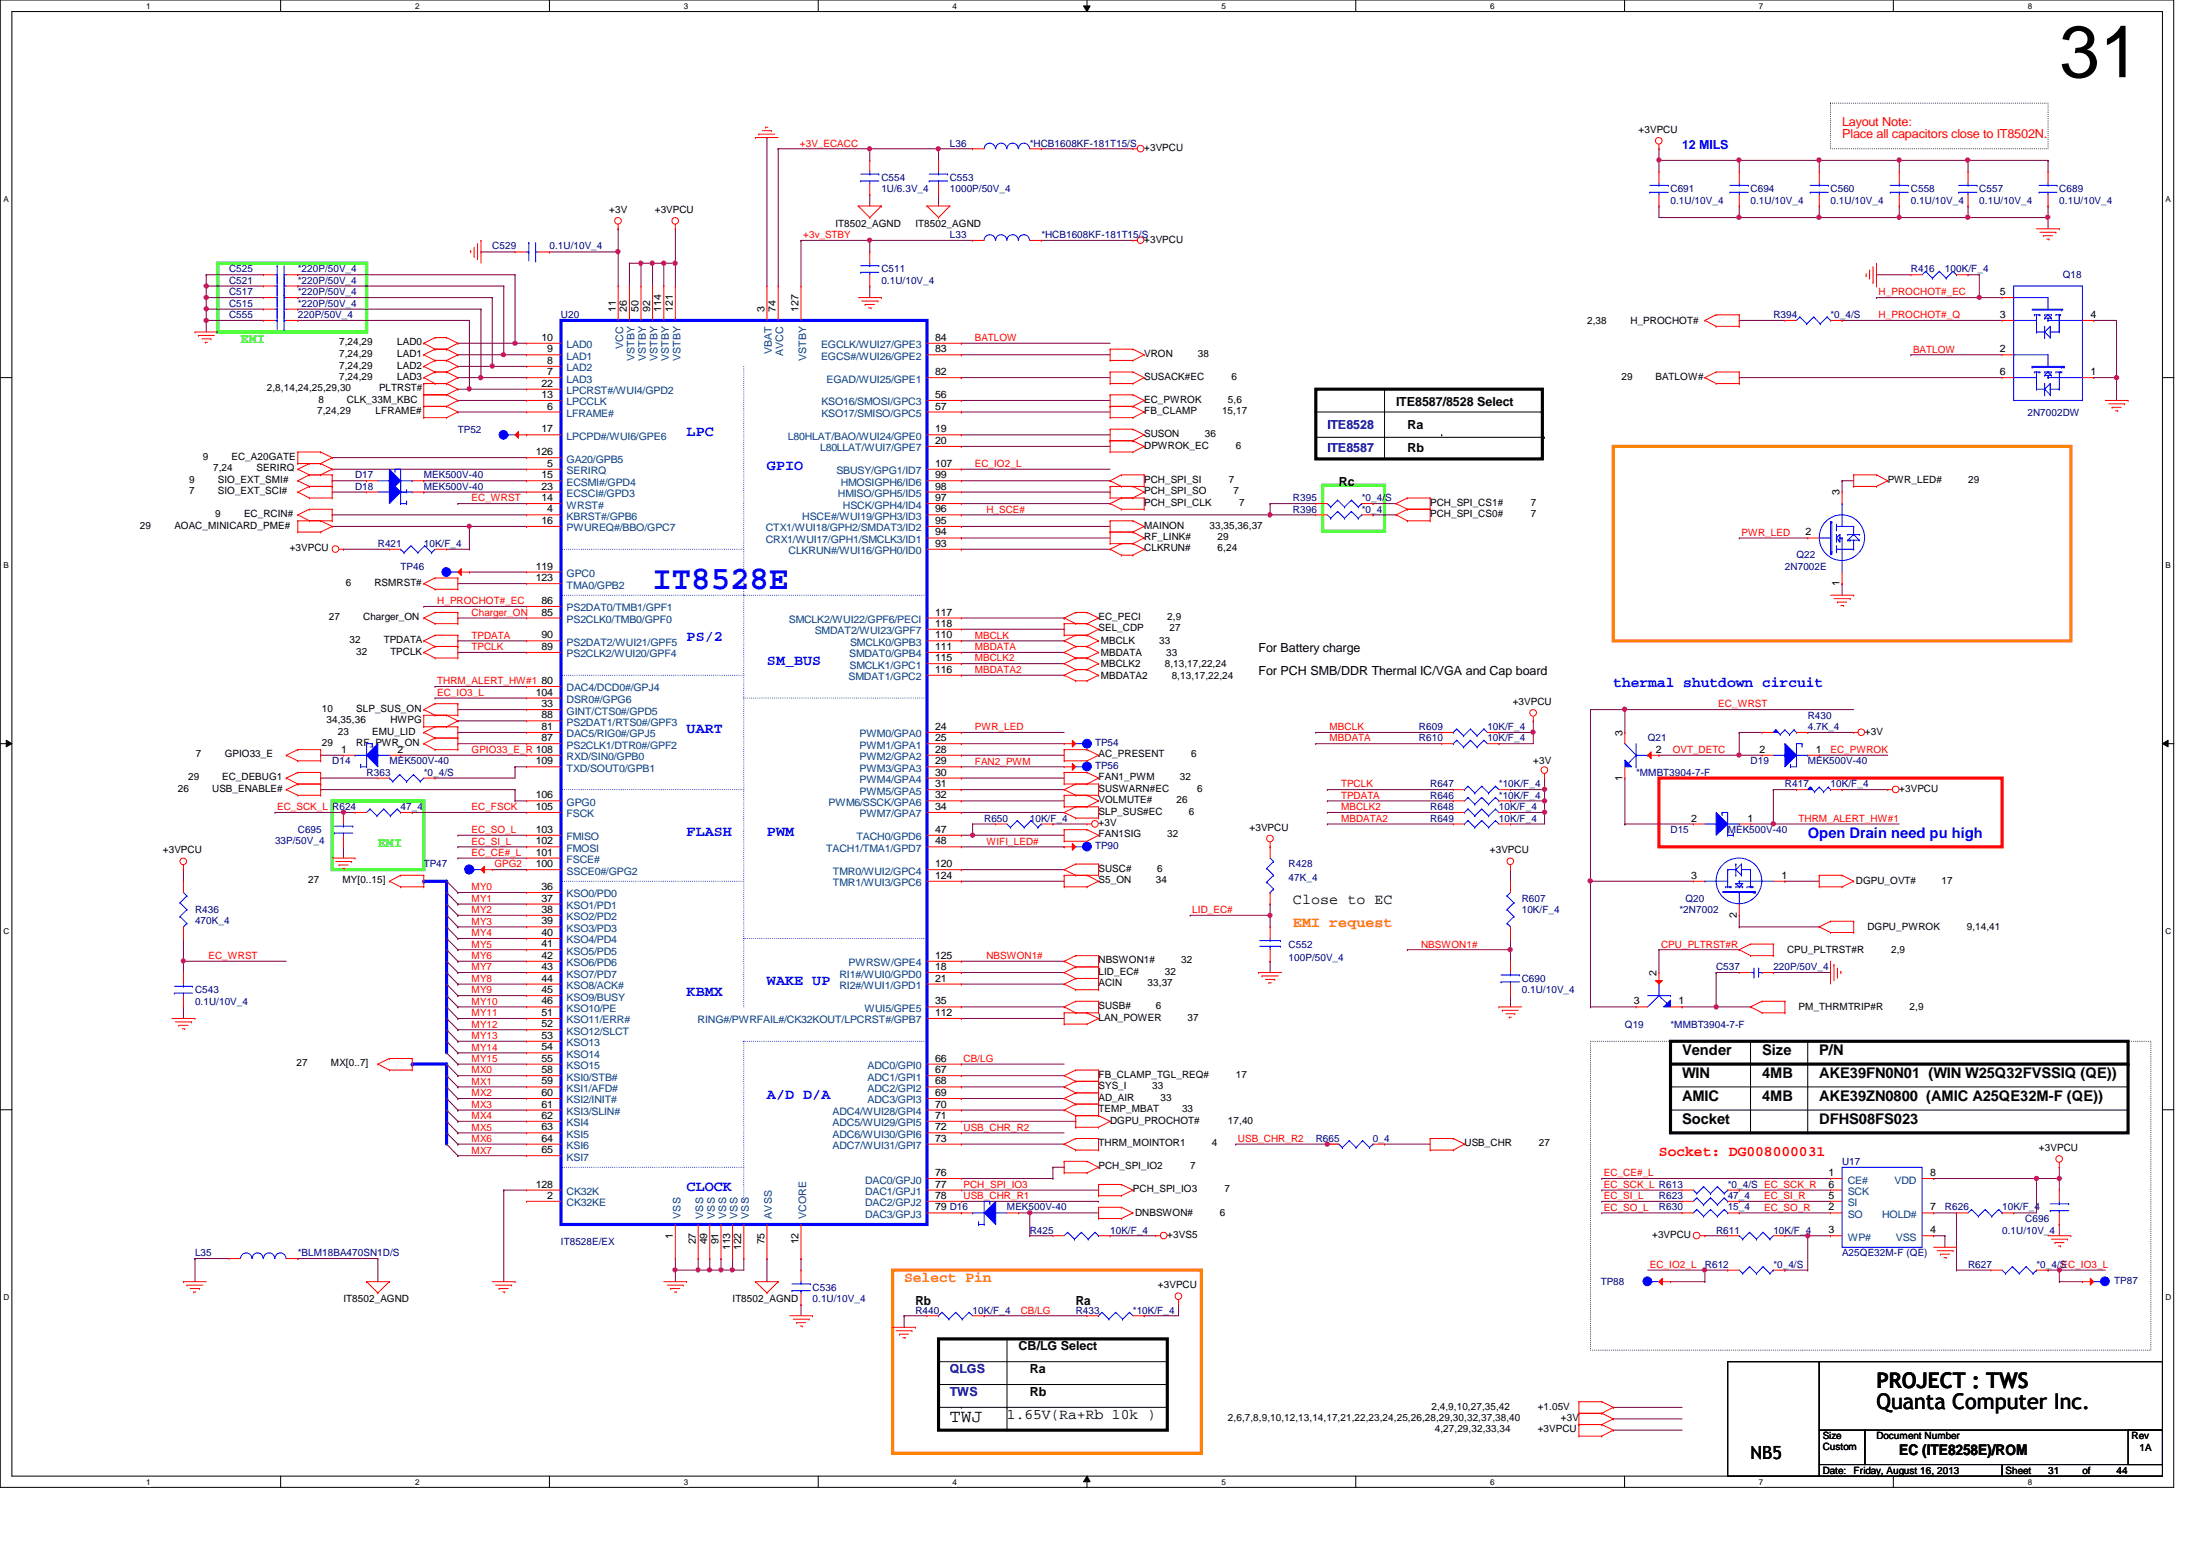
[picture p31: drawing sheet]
<svg xmlns="http://www.w3.org/2000/svg" width="297mm" height="210mm" viewBox="0 0 297 210" stroke-linecap="round" stroke-linejoin="round" font-family="sans-serif">
<defs><g id="words">
<text font-size="9.9" x="278.9" y="10.5">31</text>
<text font-size="4.5" fill="#00f" x="88.4" y="79.7">IT8528E</text>
<g font-size="2.9">
<text x="254.2" y="190.8">Quanta Computer Inc.</text>
<text x="254.2" y="188">PROJECT : TWS</text>
</g>
<g font-size="2.5">
<text x="128.6" y="192.5">TWJ</text>
<text x="237.1" y="197.6">NB5</text>
</g>
<g font-size="2" fill="#00f">
<text x="93" y="59">LPC</text>
<text x="103.9" y="63.6">GPIO</text>
<text x="93" y="86.9">PS/2</text>
<text x="103.9" y="90">SM_BUS</text>
<text x="218.5" y="93.1">thermal shutdown circuit</text>
<text x="93" y="99.3">UART</text>
<text x="93" y="113.2">FLASH</text>
<text x="103.9" y="113.2">PWM</text>
<text x="244.9" y="113.5">Open Drain need pu high</text>
<text x="93" y="134.9">KBMX</text>
<text x="103.9" y="133.3">WAKE UP</text>
<text x="103.9" y="148.8">A/D D/A</text>
<text x="93" y="161.2">CLOCK</text>
</g>
<g font-size="2" fill="#ff8000">
<text x="175.1" y="125.6">EMI request</text>
<text x="122.5" y="173.7">Select Pin</text>
</g>
<g font-size="2">
<text x="175.1" y="122.4">Close to EC</text>
<text x="227.8" y="142.9">Vender</text>
<text x="238.7" y="142.9">Size</text>
<text x="246.4" y="142.9">P/N</text>
<text x="227.8" y="146">WIN</text>
<text x="227.8" y="149.1">AMIC</text>
<text x="238.7" y="146">4MB</text>
<text x="238.7" y="149.1">4MB</text>
<text x="246.4" y="146">AKE39FN0N01 (WIN W25Q32FVSSIQ (QE))</text>
<text x="246.4" y="149.1">AKE39ZN0800 (AMIC A25QE32M-F (QE))</text>
<text x="227.8" y="152.2">Socket</text>
<text x="246.4" y="152.2">DFHS08FS023</text>
<text x="136.4" y="192.2">1.65V(Ra+Rb 10k )</text>
<text x="257.3" y="197.1">EC (ITE8258E)/ROM</text>
</g>
<text font-size="2" fill="#f00" x="224.7" y="156.6">Socket: DG008000031</text>
<g font-size="1.8" fill="#0f0">
<text x="32.6" y="46.5">EMI</text>
<text x="51.2" y="114.6">EMI</text>
</g>
<g font-size="1.7" fill="#f00">
<text x="249.5" y="17">Layout Note:</text>
<text x="249.5" y="18.8">Place all capacitors close to IT8502N.</text>
</g>
<text font-size="1.7" fill="#00f" x="227.8" y="20.2">12 MILS</text>
<g font-size="1.7" fill="#000080">
<text x="179.8" y="58.1">ITE8528</text>
<text x="128.6" y="186">QLGS</text>
</g>
<g font-size="1.7">
<text x="189.1" y="55">ITE8587/8528 Select</text>
<text x="190.6" y="58.1">Ra</text>
<text x="181.4" y="65.9">Rc</text>
<text x="190.6" y="61.3">Rb</text>
<text x="170.5" y="88.3">For Battery charge</text>
<text x="170.5" y="91.4">For PCH SMB/DDR Thermal IC/VGA and Cap board</text>
<text x="124" y="176.7">Rb</text>
<text x="145.7" y="176.7">Ra</text>
<text x="138" y="182.9">CB/LG Select</text>
<text x="139.5" y="186">Ra</text>
<text x="139.5" y="189.1">Rb</text>
</g>
<g font-size="1.7" fill="#0000a0">
<text x="179.8" y="61.3">ITE8587</text>
<text x="128.6" y="189.1">TWS</text>
</g>
<g font-size="1.4">
<text x="222" y="18">+3VPCU</text>
<text x="155" y="20.4">+3VPCU</text>
<text x="82.5" y="28.8">+3V</text>
<text x="88.7" y="28.8">+3VPCU</text>
<text x="113.2" y="30.7">IT8502_AGND</text>
<text x="124" y="30.7">IT8502_AGND</text>
<text x="155" y="32.9">+3VPCU</text>
<text x="270.9" y="40">5</text>
<text x="45.9" y="46.8">7,24,29</text>
<text x="53.8" y="46.8">LAD0</text>
<text x="73.4" y="46.1">10</text>
<text x="74.1" y="47.7">9</text>
<text x="83.4" y="42.3" transform="rotate(-90 83.4 42.3)">11</text>
<text x="84.9" y="42.3" transform="rotate(-90 84.9 42.3)">26</text>
<text x="86.5" y="42.3" transform="rotate(-90 86.5 42.3)">50</text>
<text x="88.1" y="42.3" transform="rotate(-90 88.1 42.3)">92</text>
<text x="89.6" y="42.3" transform="rotate(-90 89.6 42.3)">114</text>
<text x="91.1" y="42.3" transform="rotate(-90 91.1 42.3)">121</text>
<text x="103.5" y="42.3" transform="rotate(-90 103.5 42.3)">3</text>
<text x="105.1" y="42.3" transform="rotate(-90 105.1 42.3)">74</text>
<text x="108.2" y="42.3" transform="rotate(-90 108.2 42.3)">127</text>
<text x="126.7" y="47.7">83</text>
<text x="126.7" y="46.1">84</text>
<text x="215" y="43.9">2,38</text>
<text x="220.8" y="43.9">H_PROCHOT#</text>
<text x="270.9" y="47.7">2</text>
<text x="270.9" y="43.1">3</text>
<text x="283.2" y="43.1">4</text>
<text x="36.1" y="53">2,8,14,24,25,29,30</text>
<text x="45.9" y="48.3">7,24,29</text>
<text x="45.9" y="49.9">7,24,29</text>
<text x="45.9" y="51.4">7,24,29</text>
<text x="51.3" y="53">PLTRST#</text>
<text x="53.8" y="48.3">LAD1</text>
<text x="53.8" y="49.9">LAD2</text>
<text x="53.8" y="51.4">LAD3</text>
<text x="73.4" y="53.9">13</text>
<text x="73.4" y="52.4">22</text>
<text x="74.1" y="49.3">8</text>
<text x="74.1" y="50.8">7</text>
<text x="126.7" y="50.8">82</text>
<text x="126.7" y="53.9">56</text>
<text x="155" y="48.3">VRON</text>
<text x="155" y="51.4">SUSACK#EC</text>
<text x="162.3" y="48.3">38</text>
<text x="166.8" y="51.4">6</text>
<text x="219.6" y="51.4">29</text>
<text x="224.2" y="51.4">BATLOW#</text>
<text x="270.9" y="50.8">6</text>
<text x="283.2" y="50.8">1</text>
<text x="43" y="56.1">7,24,29</text>
<text x="43.1" y="54.5">8</text>
<text x="47" y="54.5">CLK_33M_KBC</text>
<text x="50.9" y="56.1">LFRAME#</text>
<text x="73.4" y="58.5">17</text>
<text x="74.1" y="55.5">6</text>
<text x="126.7" y="58.5">19</text>
<text x="126.7" y="55.5">57</text>
<text x="155" y="59.2">SUSON</text>
<text x="155" y="54.5">EC_PWROK</text>
<text x="155" y="56.1">FB_CLAMP</text>
<text x="163.2" y="59.2">36</text>
<text x="165.5" y="56.1">15,17</text>
<text x="166.3" y="54.5">5,6</text>
<text x="25.6" y="65.4">9</text>
<text x="27.5" y="62.3">9</text>
<text x="28.9" y="63.8">7,24</text>
<text x="29.5" y="65.4">SIO_EXT_SMI#</text>
<text x="31.4" y="62.3">EC_A20GATE</text>
<text x="34.8" y="63.8">SERIRQ</text>
<text x="72.6" y="61.6">126</text>
<text x="73.4" y="64.8">15</text>
<text x="74.1" y="63.2">5</text>
<text x="126.7" y="60.1">20</text>
<text x="126.7" y="64.8">99</text>
<text x="126.7" y="63.2">107</text>
<text x="155" y="60.7">DPWROK_EC</text>
<text x="155" y="65.4">PCH_SPI_SI</text>
<text x="166.5" y="65.4">7</text>
<text x="167.4" y="60.7">6</text>
<text x="255.7" y="65.4">PWR_LED#</text>
<text x="266.6" y="65.4">29</text>
<text x="19" y="71.6">29</text>
<text x="23.6" y="71.6">AOAC_MINICARD_PME#</text>
<text x="25.6" y="66.9">7</text>
<text x="29.2" y="70">9</text>
<text x="29.5" y="66.9">SIO_EXT_SCI#</text>
<text x="33.1" y="70">EC_RCIN#</text>
<text x="73.4" y="67.9">14</text>
<text x="73.4" y="66.3">23</text>
<text x="73.4" y="71">16</text>
<text x="74.1" y="69.4">4</text>
<text x="126.7" y="66.3">98</text>
<text x="126.7" y="69.4">96</text>
<text x="126.7" y="67.9">97</text>
<text x="126.7" y="71">95</text>
<text x="155" y="68.5">PCH_SPI_CLK</text>
<text x="155" y="66.9">PCH_SPI_SO</text>
<text x="155" y="71.6">MAINON</text>
<text x="163.8" y="71.6">33,35,36,37</text>
<text x="167.1" y="66.9">7</text>
<text x="167.8" y="68.5">7</text>
<text x="193.7" y="70">PCH_SPI_CS0#</text>
<text x="193.7" y="68.5">PCH_SPI_CS1#</text>
<text x="207.3" y="70">7</text>
<text x="207.3" y="68.5">7</text>
<text x="249.2" y="67.1" transform="rotate(-90 249.2 67.1)">3</text>
<text x="39.2" y="74.7">+3VPCU</text>
<text x="72.6" y="77.1">119</text>
<text x="126.7" y="72.5">94</text>
<text x="126.7" y="74">93</text>
<text x="155" y="73.2">RF_LINK#</text>
<text x="155" y="74.7">CLKRUN#</text>
<text x="164.9" y="73.2">29</text>
<text x="164.9" y="74.7">6,24</text>
<text x="244.6" y="72.5">2</text>
<text x="44.5" y="84">27</text>
<text x="46.9" y="79.3">6</text>
<text x="49.2" y="84">Charger_ON</text>
<text x="50.7" y="79.3">RSMRST#</text>
<text x="72.6" y="78.7">123</text>
<text x="73.4" y="83.4">85</text>
<text x="73.4" y="81.8">86</text>
<text x="126.7" y="83.4">117</text>
<text x="148.8" y="84">EC_PECI</text>
<text x="158.1" y="84">2,9</text>
<text x="249.2" y="79.4" transform="rotate(-90 249.2 79.4)">1</text>
<text x="47.3" y="87.1">32</text>
<text x="48.3" y="88.6">32</text>
<text x="52" y="87.1">TPDATA</text>
<text x="52.9" y="88.6">TPCLK</text>
<text x="73.4" y="88">89</text>
<text x="73.4" y="86.4">90</text>
<text x="126.7" y="86.4">110</text>
<text x="126.7" y="89.5">115</text>
<text x="126.7" y="88">111</text>
<text x="126.7" y="84.9">118</text>
<text x="148.8" y="85.5">SEL_CDP</text>
<text x="149.1" y="88.8">MBDATA</text>
<text x="149.1" y="87.2">MBCLK</text>
<text x="157" y="87.2">33</text>
<text x="157.9" y="88.8">33</text>
<text x="158.4" y="85.5">27</text>
<text x="72.6" y="94.2">104</text>
<text x="73.4" y="95.8">33</text>
<text x="73.4" y="92.6">80</text>
<text x="126.7" y="91.1">116</text>
<text x="149.1" y="90.3">MBCLK2</text>
<text x="149.1" y="91.9">MBDATA2</text>
<text x="157.8" y="90.3">8,13,17,22,24</text>
<text x="158.7" y="91.9">8,13,17,22,24</text>
<text x="204.9" y="95.5">+3VPCU</text>
<text x="43.6" y="96.4">10</text>
<text x="43.6" y="101">29</text>
<text x="44.2" y="97.9">34,35,36</text>
<text x="45.8" y="99.5">23</text>
<text x="46.2" y="101.9">1</text>
<text x="48.3" y="96.4">SLP_SUS_ON</text>
<text x="48.3" y="101">RF_PWR_ON</text>
<text x="50.4" y="99.5">EMU_LID</text>
<text x="52.9" y="97.9">HWPG</text>
<text x="53.8" y="101.9">2</text>
<text x="73.4" y="100.4">87</text>
<text x="73.4" y="97.3">88</text>
<text x="73.4" y="98.8">81</text>
<text x="126.7" y="98.8">24</text>
<text x="126.7" y="100.4">25</text>
<text x="126.7" y="101.9">28</text>
<text x="219.7" y="99.6" transform="rotate(-90 219.7 99.6)">3</text>
<text x="224.3" y="101.9">2</text>
<text x="238.3" y="101.9">2</text>
<text x="246" y="101.9">1</text>
<text x="252.6" y="99.5">+3V</text>
<text x="24.1" y="107.2">26</text>
<text x="25.5" y="105.7">29</text>
<text x="26.5" y="102.6">7</text>
<text x="28.7" y="107.2">USB_ENABLE#</text>
<text x="30.1" y="105.7">EC_DEBUG1</text>
<text x="30.4" y="102.6">GPIO33_E</text>
<text x="72.6" y="103.5">109</text>
<text x="126.7" y="103.5">29</text>
<text x="126.7" y="105">30</text>
<text x="126.7" y="106.6">31</text>
<text x="148.8" y="102.6">AC_PRESENT</text>
<text x="148.8" y="105.7">FAN1_PWM</text>
<text x="148.8" y="107.2">SUSWARN#EC</text>
<text x="159.8" y="105.7">32</text>
<text x="161.3" y="102.6">6</text>
<text x="162.1" y="107.2">6</text>
<text x="207.7" y="103.5">+3V</text>
<text x="219.7" y="105.7" transform="rotate(-90 219.7 105.7)">1</text>
<text x="257.3" y="107.2">+3VPCU</text>
<text x="72.6" y="108.1">106</text>
<text x="72.6" y="109.7">105</text>
<text x="72.6" y="112.8">103</text>
<text x="126.7" y="112.8">47</text>
<text x="126.7" y="108.1">32</text>
<text x="126.7" y="109.7">34</text>
<text x="148.8" y="113.4">FAN1SIG</text>
<text x="148.8" y="108.8">VOLMUTE#</text>
<text x="148.8" y="110.3">SLP_SUS#EC</text>
<text x="148.8" y="111.9">+3V</text>
<text x="158.1" y="113.4">32</text>
<text x="159.3" y="108.8">26</text>
<text x="161" y="110.3">6</text>
<text x="169.2" y="112.5">+3VPCU</text>
<text x="229.1" y="111.3">2</text>
<text x="236.7" y="111.3">1</text>
<text x="22.1" y="115.6">+3VPCU</text>
<text x="41.7" y="119.6">27</text>
<text x="46.4" y="119.6">MY[0..15]</text>
<text x="72.6" y="114.3">102</text>
<text x="72.6" y="115.9">101</text>
<text x="72.6" y="117.4">100</text>
<text x="126.7" y="117.4">120</text>
<text x="126.7" y="119">124</text>
<text x="126.7" y="114.3">48</text>
<text x="148.8" y="119.6">S5_ON</text>
<text x="148.8" y="118.1">SUSC#</text>
<text x="156.5" y="119.6">34</text>
<text x="156.7" y="118.1">6</text>
<text x="201.8" y="115.6">+3VPCU</text>
<text x="229.1" y="119">3</text>
<text x="241.3" y="119">1</text>
<text x="251.4" y="119.8">DGPU_OVT#</text>
<text x="263" y="119.8">17</text>
<text x="73.4" y="120.5">36</text>
<text x="73.4" y="122.1">37</text>
<text x="73.4" y="123.6">38</text>
<text x="73.4" y="125.2">39</text>
<text x="235.2" y="124.3" transform="rotate(-90 235.2 124.3)">2</text>
<text x="252.9" y="126">DGPU_PWROK</text>
<text x="266.4" y="126">9,14,41</text>
<text x="73.4" y="126.7">40</text>
<text x="73.4" y="128.3">41</text>
<text x="73.4" y="129.8">42</text>
<text x="73.4" y="131.4">43</text>
<text x="126.7" y="129.8">125</text>
<text x="126.7" y="131.4">18</text>
<text x="148.8" y="130.5">NBSWON1#</text>
<text x="148.8" y="132">LID_EC#</text>
<text x="157.8" y="132">32</text>
<text x="160" y="130.5">32</text>
<text x="242.1" y="129.1">CPU_PLTRST#R</text>
<text x="256.2" y="129.1">2,9</text>
<text x="73.4" y="132.9">44</text>
<text x="73.4" y="134.5">45</text>
<text x="73.4" y="136">46</text>
<text x="73.4" y="137.6">51</text>
<text x="126.7" y="136">35</text>
<text x="126.7" y="132.9">21</text>
<text x="126.7" y="137.6">112</text>
<text x="148.8" y="133.6">ACIN</text>
<text x="148.8" y="136.7">SUSB#</text>
<text x="155.4" y="133.6">33,37</text>
<text x="156.5" y="136.7">6</text>
<text x="221.3" y="136">3</text>
<text x="224.4" y="132.2" transform="rotate(-90 224.4 132.2)">2</text>
<text x="227.4" y="136">1</text>
<text x="243.6" y="136.8">PM_THRMTRIP#R</text>
<text x="258.7" y="136.8">2,9</text>
<text x="73.4" y="139.1">52</text>
<text x="73.4" y="140.7">53</text>
<text x="73.4" y="142.2">54</text>
<text x="73.4" y="143.8">55</text>
<text x="126.7" y="143.8">66</text>
<text x="148.8" y="138.2">LAN_POWER</text>
<text x="160.9" y="138.2">37</text>
<text x="40.2" y="144.4">27</text>
<text x="44.8" y="144.4">MX[0..7]</text>
<text x="73.4" y="145.3">58</text>
<text x="73.4" y="146.9">59</text>
<text x="73.4" y="148.4">60</text>
<text x="73.4" y="150">61</text>
<text x="126.7" y="145.3">67</text>
<text x="126.7" y="146.9">68</text>
<text x="126.7" y="148.4">69</text>
<text x="126.7" y="150">70</text>
<text x="148.8" y="149.1">AD_AIR</text>
<text x="148.8" y="147.5">SYS_I</text>
<text x="148.8" y="146">FB_CLAMP_TGL_REQ#</text>
<text x="156.1" y="147.5">33</text>
<text x="157.2" y="149.1">33</text>
<text x="167.4" y="146">17</text>
<text x="73.4" y="151.5">62</text>
<text x="73.4" y="153.1">63</text>
<text x="73.4" y="154.6">64</text>
<text x="126.7" y="151.5">71</text>
<text x="126.7" y="153.1">72</text>
<text x="126.7" y="154.6">73</text>
<text x="148.8" y="150.6">TEMP_MBAT</text>
<text x="148.8" y="155.2">THRM_MOINTOR1</text>
<text x="150.4" y="152.1">DGPU_PROCHOT#</text>
<text x="160.1" y="150.6">33</text>
<text x="164.1" y="155.2">4</text>
<text x="166.3" y="152.1">17,40</text>
<text x="198.4" y="155.2">USB_CHR</text>
<text x="208.4" y="155.2">27</text>
<text x="276.2" y="155.9">+3VPCU</text>
<text x="72.6" y="160.8">128</text>
<text x="73.4" y="156.2">65</text>
<text x="126.7" y="160.8">77</text>
<text x="126.7" y="159.3">76</text>
<text x="148.8" y="158.4">PCH_SPI_IO2</text>
<text x="153.5" y="161.5">PCH_SPI_IO3</text>
<text x="161.2" y="158.4">7</text>
<text x="165.9" y="161.5">7</text>
<text x="247.6" y="159.3">1</text>
<text x="247.6" y="160.8">6</text>
<text x="261.4" y="159.3">8</text>
<text x="74.1" y="162.3">2</text>
<text x="91.1" y="167.7" transform="rotate(-90 91.1 167.7)">1</text>
<text x="126.7" y="163.9">79 D16</text>
<text x="126.7" y="162.3">78</text>
<text x="153.8" y="164.7">DNBSWON#</text>
<text x="158.1" y="167.6">+3VS5</text>
<text x="165.2" y="164.7">6</text>
<text x="223.8" y="167.6">+3VPCU</text>
<text x="247.6" y="162.3">5</text>
<text x="247.6" y="163.9">2</text>
<text x="247.6" y="167">3</text>
<text x="261.4" y="167">4</text>
<text x="261.4" y="163.9">7</text>
<text x="94.2" y="168.5" transform="rotate(-90 94.2 168.5)">27</text>
<text x="95.8" y="168.5" transform="rotate(-90 95.8 168.5)">49</text>
<text x="97.3" y="168.5" transform="rotate(-90 97.3 168.5)">91</text>
<text x="98.9" y="169.3" transform="rotate(-90 98.9 169.3)">113</text>
<text x="100.4" y="169.3" transform="rotate(-90 100.4 169.3)">122</text>
<text x="103.5" y="168.5" transform="rotate(-90 103.5 168.5)">75</text>
<text x="108.2" y="168.5" transform="rotate(-90 108.2 168.5)">12</text>
<text x="46.5" y="176.3">IT8502_AGND</text>
<text x="99.2" y="176.3">IT8502_AGND</text>
<text x="156.8" y="174.5">+3VPCU</text>
<text x="193.9" y="190.9">2,4,9,10,27,35,42</text>
<text x="208.3" y="190.9">+1.05V</text>
<text x="166.3" y="192.4">2,6,7,8,9,10,12,13,14,17,21,22,23,24,25,26,28,29,30,32,37,38,40</text>
<text x="194.3" y="194">4,27,29,32,33,34</text>
<text x="208.3" y="194">+3VPCU</text>
<text x="211.4" y="192.4">+3V</text>
<text x="246.9" y="194.9">Size</text>
<text x="246.9" y="196.3">Custom</text>
<text x="254.2" y="194.9">Document Number</text>
<text x="288.7" y="194.9">Rev</text>
<text x="289.8" y="196.5">1A</text>
<text x="246.9" y="199.6">Date:</text>
<text x="251.1" y="199.6">Friday, August 16, 2013</text>
<text x="271.6" y="199.6">Sheet</text>
<text x="277.4" y="199.6">31</text>
<text x="282.1" y="199.6">of</text>
<text x="286.7" y="199.6">44</text>
</g>
<g font-size="1.4" fill="#f00">
<text x="108.3" y="19.9">+3V_ECACC</text>
<text x="108.8" y="32.3">+3v_STBY</text>
<text x="254.5" y="40">H_PROCHOT#_EC</text>
<text x="132" y="46.2">BATLOW</text>
<text x="254.5" y="43.1">H_PROCHOT#_Q</text>
<text x="259.1" y="47.8">BATLOW</text>
<text x="132" y="63.2">EC_IO2_L</text>
<text x="63.9" y="67.9">EC_WRST</text>
<text x="133.6" y="69.4">H_SCE#</text>
<text x="235.9" y="72.6">PWR_LED</text>
<text x="59.2" y="81.8">H_PROCHOT#_EC</text>
<text x="63.9" y="83.4">Charger_ON</text>
<text x="63.9" y="88.1">TPCLK</text>
<text x="63.9" y="86.5">TPDATA</text>
<text x="132" y="86.5">MBCLK</text>
<text x="132" y="88.1">MBDATA</text>
<text x="132" y="89.6">MBCLK2</text>
<text x="59.2" y="94.2">EC_IO3_L</text>
<text x="59.2" y="92.7">THRM_ALERT_HW#1</text>
<text x="132" y="91.1">MBDATA2</text>
<text x="232.7" y="95.8">EC_WRST</text>
<text x="63.9" y="102">GPIO33_E_R 108</text>
<text x="132" y="98.9">PWR_LED</text>
<text x="180.1" y="98.9">MBCLK</text>
<text x="180.1" y="100.4">MBDATA</text>
<text x="226.6" y="102">OVT_DETC</text>
<text x="247.9" y="102">EC_PWROK</text>
<text x="132" y="103.5">FAN2_PWM</text>
<text x="181.6" y="106.6">TPCLK</text>
<text x="37.5" y="109.7">EC_SCK_L</text>
<text x="63.9" y="109.7">EC_FSCK</text>
<text x="63.9" y="112.8">EC_SO_L</text>
<text x="181.6" y="108.2">TPDATA</text>
<text x="181.6" y="109.7">MBCLK2</text>
<text x="181.6" y="111.3">MBDATA2</text>
<text x="243.6" y="111.3">THRM_ALERT_HW#1</text>
<text x="63.9" y="114.4">EC_SI_L</text>
<text x="63.9" y="115.9">EC_CE#_L</text>
<text x="67" y="117.5">GPG2</text>
<text x="133.6" y="114.4">WIFI_LED#</text>
<text x="63.9" y="122.1">MY1</text>
<text x="63.9" y="125.2">MY3</text>
<text x="63.9" y="120.6">MY0</text>
<text x="63.9" y="123.7">MY2</text>
<text x="161.5" y="123.7">LID_EC#</text>
<text x="28.2" y="129.9">EC_WRST</text>
<text x="63.9" y="126.8">MY4</text>
<text x="63.9" y="128.3">MY5</text>
<text x="63.9" y="131.4">MY7</text>
<text x="63.9" y="129.9">MY6</text>
<text x="133.6" y="129.9">NBSWON1#</text>
<text x="192.5" y="128.3">NBSWON1#</text>
<text x="225" y="128.3">CPU_PLTRST#R</text>
<text x="63.9" y="137.6">MY11</text>
<text x="63.9" y="134.5">MY9</text>
<text x="63.9" y="136.1">MY10</text>
<text x="63.9" y="133">MY8</text>
<text x="63.9" y="142.3">MY14</text>
<text x="63.9" y="139.1">MY12</text>
<text x="63.9" y="140.7">MY13</text>
<text x="63.9" y="143.8">MY15</text>
<text x="130.5" y="143.8">CB/LG</text>
<text x="63.9" y="145.4">MX0</text>
<text x="63.9" y="146.9">MX1</text>
<text x="63.9" y="148.5">MX2</text>
<text x="63.9" y="150">MX3</text>
<text x="63.9" y="154.6">MX6</text>
<text x="63.9" y="153.1">MX5</text>
<text x="63.9" y="151.6">MX4</text>
<text x="130.5" y="153.1">USB_CHR_R2</text>
<text x="167.7" y="154.6">USB_CHR_R2</text>
<text x="63.9" y="156.2">MX7</text>
<text x="130.5" y="160.9">PCH_SPI_IO3</text>
<text x="217.3" y="160.9">EC_SCK_L R613</text>
<text x="217.3" y="159.3">EC_CE#_L</text>
<text x="130.5" y="162.4">USB_CHR_R1</text>
<text x="217.3" y="164">EC_SO_L</text>
<text x="217.3" y="162.4">EC_SI_L</text>
<text x="239" y="164">EC_SO_R</text>
<text x="239" y="162.4">EC_SI_R</text>
<text x="223.5" y="171.7">EC_IO2_L</text>
<text x="279.2" y="171.7">EC_IO3_L</text>
<text x="138.3" y="177.9">CB/LG</text>
</g>
<g font-size="1.4" fill="#000080">
<text x="128.6" y="19.9">L36</text>
<text x="139.5" y="19.9">*HCB1608KF-181T15/S</text>
<text x="119.4" y="24.5">C554</text>
<text x="119.4" y="26">1U/6.3V_4</text>
<text x="128.6" y="24.5">C553</text>
<text x="128.6" y="26">1000P/50V_4</text>
<text x="226.3" y="26">C691</text>
<text x="226.3" y="27.6">0.1U/10V_4</text>
<text x="237.1" y="26">C694</text>
<text x="237.1" y="27.6">0.1U/10V_4</text>
<text x="247.9" y="26">C560</text>
<text x="247.9" y="27.6">0.1U/10V_4</text>
<text x="258.8" y="26">C558</text>
<text x="258.8" y="27.6">0.1U/10V_4</text>
<text x="268.1" y="26">C557</text>
<text x="268.1" y="27.6">0.1U/10V_4</text>
<text x="278.9" y="26">C689</text>
<text x="278.9" y="27.6">0.1U/10V_4</text>
<text x="66.7" y="33.8">C529</text>
<text x="74.4" y="33.8">0.1U/10V_4</text>
<text x="128.6" y="32.2">L33</text>
<text x="141.1" y="32.2">*HCB1608KF-181T15/S</text>
<text x="31" y="40">C517</text>
<text x="31" y="36.9">C525</text>
<text x="31" y="41.5">C515</text>
<text x="31" y="38.4">C521</text>
<text x="40.3" y="40">*220P/50V_4</text>
<text x="40.3" y="36.9">*220P/50V_4</text>
<text x="40.3" y="41.5">*220P/50V_4</text>
<text x="40.3" y="38.4">*220P/50V_4</text>
<text x="119.4" y="36.9">C511</text>
<text x="119.4" y="38.4">0.1U/10V_4</text>
<text x="258.8" y="36.9">R416</text>
<text x="263.4" y="36.9">100K/F_4</text>
<text x="279.4" y="37.7">Q18</text>
<text x="31" y="43.1">C555</text>
<text x="40.3" y="43.1">220P/50V_4</text>
<text x="76" y="43.1">U20</text>
<text x="240.2" y="43.1">R394</text>
<text x="247.9" y="43.1">*0_4/S</text>
<text x="62" y="58.6">TP52</text>
<text x="274.6" y="56.4">2N7002DW</text>
<text x="48.1" y="64.8">D17</text>
<text x="57.4" y="64.8">MEK500V-40</text>
<text x="48.1" y="66.3">D18</text>
<text x="57.4" y="66.3">MEK500V-40</text>
<text x="175.1" y="69.4">R396</text>
<text x="175.1" y="67.9">R395</text>
<text x="184.4" y="69.4">*0_4</text>
<text x="184.4" y="67.9">*0_4/S</text>
<text x="51.2" y="74.1">R421</text>
<text x="54.3" y="77.2">TP46</text>
<text x="57.4" y="74.1">10K/F_4</text>
<text x="241.8" y="77.2">2N7002E</text>
<text x="243.3" y="75.6">Q22</text>
<text x="148.3" y="101">TP54</text>
<text x="192.2" y="98.8">R609</text>
<text x="192.2" y="100.4">R610</text>
<text x="201.5" y="98.8">10K/F_4</text>
<text x="201.5" y="100.4">10K/F_4</text>
<text x="223.2" y="100.4">Q21</text>
<text x="244.9" y="97.3">R430</text>
<text x="244.9" y="98.8">4.7K_4</text>
<text x="45" y="103.5">D14</text>
<text x="49.7" y="105.1">R363</text>
<text x="52.7" y="103.5">MEK500V-40</text>
<text x="57.4" y="105.1">*0_4/S</text>
<text x="148.3" y="104.1">TP56</text>
<text x="193.7" y="106.6">R647</text>
<text x="203" y="106.6">*10K/F_4</text>
<text x="221.6" y="105.1">*MMBT3904-7-F</text>
<text x="237.1" y="103.5">D19</text>
<text x="241.8" y="106.6">R417</text>
<text x="244.9" y="103.5">MEK500V-40</text>
<text x="247.9" y="106.6">10K/F_4</text>
<text x="40.3" y="112.8">C695</text>
<text x="45" y="109.7">R624</text>
<text x="54.3" y="109.7">47_4</text>
<text x="133.3" y="111.3">R650</text>
<text x="139.5" y="111.3">10K/F_4</text>
<text x="193.7" y="108.2">R646</text>
<text x="193.7" y="109.7">R648</text>
<text x="193.7" y="111.3">R649</text>
<text x="203" y="108.2">*10K/F_4</text>
<text x="203" y="109.7">10K/F_4</text>
<text x="203" y="111.3">10K/F_4</text>
<text x="226.3" y="112.8">D15</text>
<text x="234" y="112.8">MEK500V-40</text>
<text x="37.3" y="114.3">33P/50V_4</text>
<text x="57.4" y="117.4">TP47</text>
<text x="148.3" y="115">TP90</text>
<text x="174.5" y="117.4">R428</text>
<text x="174.5" y="119.3">47K_4</text>
<text x="26.4" y="123.7">R436</text>
<text x="26.4" y="125.2">470K_4</text>
<text x="206.1" y="122.1">R607</text>
<text x="206.1" y="123.7">10K/F_4</text>
<text x="227.5" y="123.7">*2N7002</text>
<text x="228.3" y="122.1">Q20</text>
<text x="174.5" y="128.3">C552</text>
<text x="174.5" y="130.2">100P/50V_4</text>
<text x="232.4" y="131.4">C537</text>
<text x="240.2" y="131.4">220P/50V_4</text>
<text x="26.4" y="134.5">C543</text>
<text x="26.4" y="136.1">0.1U/10V_4</text>
<text x="206.1" y="132.9">C690</text>
<text x="206.1" y="134.5">0.1U/10V_4</text>
<text x="220.1" y="139.1">Q19</text>
<text x="226.3" y="139.1">*MMBT3904-7-F</text>
<text x="178.2" y="154.6">R665</text>
<text x="186" y="154.6">0_4</text>
<text x="234" y="160.8">*0_4/S EC_SCK_R</text>
<text x="249.5" y="157.7">U17</text>
<text x="136.4" y="163.9">MEK500V-40</text>
<text x="139.5" y="167">R425</text>
<text x="150.4" y="167">10K/F_4</text>
<text x="224.7" y="162.4">R623</text>
<text x="224.7" y="163.9">R630</text>
<text x="232.4" y="167">R611</text>
<text x="234" y="162.4">47_4</text>
<text x="234" y="163.9">15_4</text>
<text x="240.2" y="167">10K/F_4</text>
<text x="263.4" y="163.9">R626</text>
<text x="271.2" y="167">0.1U/10V_4</text>
<text x="271.2" y="163.9">10K/F_4</text>
<text x="274.3" y="165.5">C696</text>
<text x="26.4" y="170.1">L35</text>
<text x="40.3" y="170.1">*BLM18BA470SN1D/S</text>
<text x="76" y="168.6">IT8528E/EX</text>
<text x="216.8" y="174">TP88</text>
<text x="230.9" y="171.7">R612</text>
<text x="240.2" y="171.7">*0_4/S</text>
<text x="249.5" y="170.1">A25QE32M-F (QE)</text>
<text x="266.6" y="171.7">R627</text>
<text x="275.8" y="171.7">*0_4/S</text>
<text x="286.4" y="173.9">TP87</text>
<text x="110.1" y="174.8">C536</text>
<text x="110.1" y="176.3">0.1U/10V_4</text>
<text x="124" y="177.9">R440</text>
<text x="131.7" y="177.9">10K/F_4</text>
<text x="145.7" y="177.9">R433</text>
<text x="153.5" y="177.9">*10K/F_4</text>
</g>
<g font-size="1.4" fill="#004080">
<text x="76.7" y="47.2">LAD0</text>
<text x="84.4" y="47.2" transform="rotate(-90 84.4 47.2)">VCC</text>
<text x="104.6" y="48" transform="rotate(-90 104.6 48)">VBAT</text>
<text x="111.2" y="47.2">EGCLK/WUI27/GPE3</text>
<text x="76.7" y="48.7">LAD1</text>
<text x="76.7" y="50.3">LAD2</text>
<text x="76.7" y="51.8">LAD3</text>
<text x="76.7" y="53.4">LPCRST#/WUI4/GPD2</text>
<text x="85.9" y="48.9" transform="rotate(-90 85.9 48.9)">VSTBY</text>
<text x="87.5" y="48.9" transform="rotate(-90 87.5 48.9)">VSTBY</text>
<text x="89.1" y="48.9" transform="rotate(-90 89.1 48.9)">VSTBY</text>
<text x="90.6" y="48.9" transform="rotate(-90 90.6 48.9)">VSTBY</text>
<text x="92.2" y="48.9" transform="rotate(-90 92.2 48.9)">VSTBY</text>
<text x="106.1" y="48.2" transform="rotate(-90 106.1 48.2)">AVCC</text>
<text x="109.2" y="48.9" transform="rotate(-90 109.2 48.9)">VSTBY</text>
<text x="111.2" y="48.7">EGCS#/WUI26/GPE2</text>
<text x="112" y="51.8">EGAD/WUI25/GPE1</text>
<text x="76.7" y="54.9">LPCCLK</text>
<text x="76.7" y="56.5">LFRAME#</text>
<text x="76.7" y="59.6">LPCPD#/WUI6/GPE6</text>
<text x="106.7" y="59.6">L80HLAT/BAO/WUI24/GPE0</text>
<text x="111.2" y="56.5">KSO17/SMISO/GPC5</text>
<text x="111.2" y="54.9">KSO16/SMOSI/GPC3</text>
<text x="76.7" y="64.2">SERIRQ</text>
<text x="76.7" y="65.8">ECSMI#/GPD4</text>
<text x="76.7" y="62.7">GA20/GPB5</text>
<text x="111.1" y="61.1">L80LLAT/WUI7/GPE7</text>
<text x="113.3" y="64.2">SBUSY/GPG1/ID7</text>
<text x="113.9" y="65.8">HMOSIGPH6/ID6</text>
<text x="76.7" y="68.9">WRST#</text>
<text x="76.7" y="67.3">ECSCI#/GPD3</text>
<text x="76.7" y="70.4">KBRST#/GPB6</text>
<text x="76.7" y="72">PWUREQ#/BBO/GPC7</text>
<text x="103.7" y="72">CTX1/WUI18/GPH2/SMDAT3/ID2</text>
<text x="108.7" y="70.4">HSCE#/WUI19/GPH3/ID3</text>
<text x="113.5" y="67.3">HMISO/GPH5/ID5</text>
<text x="114.2" y="68.9">HSCK/GPH4/ID4</text>
<text x="103.7" y="73.5">CRX1/WUI17/GPH1/SMCLK3/ID1</text>
<text x="106.8" y="75.1">CLKRUN#/WUI16/GPH0/ID0</text>
<text x="76.7" y="82.8">PS2DAT0/TMB1/GPF1</text>
<text x="76.7" y="79.7">TMA0/GPB2</text>
<text x="76.7" y="78.1">GPC0</text>
<text x="76.7" y="84.4">PS2CLK0/TMB0/GPF0</text>
<text x="76.7" y="89">PS2CLK2/WUI20/GPF4</text>
<text x="76.7" y="87.5">PS2DAT2/WUI21/GPF5</text>
<text x="106.8" y="84.4">SMCLK2/WUI22/GPF6/PECI</text>
<text x="110.4" y="85.9">SMDAT2/WUI23/GPF7</text>
<text x="115" y="89">SMDAT0/GPB4</text>
<text x="115.1" y="87.5">SMCLK0/GPB3</text>
<text x="76.7" y="95.2">DSR0#/GPG6</text>
<text x="76.7" y="93.6">DAC4/DCD0#/GPJ4</text>
<text x="114.9" y="92.1">SMDAT1/GPC2</text>
<text x="115.1" y="90.6">SMCLK1/GPC1</text>
<text x="76.7" y="101.4">PS2CLK1/DTR0#/GPF2</text>
<text x="76.7" y="98.3">PS2DAT1/RTS0#/GPF3</text>
<text x="76.7" y="96.8">GINT/CTS0#/GPD5</text>
<text x="76.7" y="99.9">DAC5/RIG0#/GPJ5</text>
<text x="116.4" y="99.9">PWM0/GPA0</text>
<text x="116.4" y="101.4">PWM1/GPA1</text>
<text x="76.7" y="104.5">TXD/SOUT0/GPB1</text>
<text x="76.7" y="103">RXD/SIN0/GPB0</text>
<text x="116.4" y="103">PWM2/GPA2</text>
<text x="116.4" y="104.5">PWM3/GPA3</text>
<text x="116.4" y="106">PWM4/GPA4</text>
<text x="116.4" y="107.6">PWM5/GPA5</text>
<text x="76.7" y="109.1">GPG0</text>
<text x="76.7" y="110.7">FSCK</text>
<text x="76.7" y="113.8">FMISO</text>
<text x="112.2" y="109.1">PWM6/SSCK/GPA6</text>
<text x="116" y="113.8">TACH0/GPD6</text>
<text x="116.4" y="110.7">PWM7/GPA7</text>
<text x="76.7" y="115.4">FMOSI</text>
<text x="76.7" y="116.9">FSCE#</text>
<text x="76.7" y="118.4">SSCE0#/GPG2</text>
<text x="111.9" y="115.4">TACH1/TMA1/GPD7</text>
<text x="112.8" y="118.4">TMR0/WUI2/GPC4</text>
<text x="76.7" y="121.5">KSO0/PD0</text>
<text x="76.7" y="123.1">KSO1/PD1</text>
<text x="76.7" y="124.6">KSO2/PD2</text>
<text x="112.8" y="120">TMR1/WUI3/GPC6</text>
<text x="76.7" y="126.2">KSO3/PD3</text>
<text x="76.7" y="127.8">KSO4/PD4</text>
<text x="76.7" y="129.3">KSO5/PD5</text>
<text x="76.7" y="130.9">KSO6/PD6</text>
<text x="114.9" y="130.9">PWRSW/GPE4</text>
<text x="76.7" y="132.4">KSO7/PD7</text>
<text x="76.7" y="133.9">KSO8/ACK#</text>
<text x="76.7" y="135.5">KSO9/BUSY</text>
<text x="76.7" y="137">KSO10/PE</text>
<text x="113.7" y="132.4">RI1#/WUI0/GPD0</text>
<text x="113.7" y="133.9">RI2#/WUI1/GPD1</text>
<text x="117.1" y="137">WUI5/GPE5</text>
<text x="76.7" y="138.6">KSO11/ERR#</text>
<text x="76.7" y="140.1">KSO12/SLCT</text>
<text x="76.7" y="141.7">KSO13</text>
<text x="76.7" y="143.3">KSO14</text>
<text x="94.5" y="138.6">RING#/PWRFAIL#/CK32KOUT/LPCRST#/GPB7</text>
<text x="76.7" y="146.3">KSI0/STB#</text>
<text x="76.7" y="147.9">KSI1/AFD#</text>
<text x="76.7" y="149.4">KSI2/INIT#</text>
<text x="76.7" y="144.8">KSO15</text>
<text x="117.5" y="144.8">ADC0/GPI0</text>
<text x="117.5" y="146.3">ADC1/GPI1</text>
<text x="117.5" y="147.9">ADC2/GPI2</text>
<text x="117.5" y="149.4">ADC3/GPI3</text>
<text x="76.7" y="151">KSI3/SLIN#</text>
<text x="76.7" y="152.5">KSI4</text>
<text x="76.7" y="154.1">KSI5</text>
<text x="76.7" y="155.6">KSI6</text>
<text x="112.8" y="151">ADC4/WUI28/GPI4</text>
<text x="112.8" y="152.5">ADC5/WUI29/GPI5</text>
<text x="112.8" y="154.1">ADC6/WUI30/GPI6</text>
<text x="112.8" y="155.6">ADC7/WUI31/GPI7</text>
<text x="76.7" y="157.2">KSI7</text>
<text x="76.7" y="161.8">CK32K</text>
<text x="117.2" y="161.8">DAC1/GPJ1</text>
<text x="117.2" y="160.3">DAC0/GPJ0</text>
<text x="250.3" y="160.3">CE#</text>
<text x="250.3" y="161.8">SCK</text>
<text x="256.6" y="160.3">VDD</text>
<text x="76.7" y="163.4">CK32KE</text>
<text x="92.2" y="165.1" transform="rotate(-90 92.2 165.1)">VSS</text>
<text x="95.2" y="165.1" transform="rotate(-90 95.2 165.1)">VSS</text>
<text x="96.8" y="165.1" transform="rotate(-90 96.8 165.1)">VSS</text>
<text x="98.3" y="165.1" transform="rotate(-90 98.3 165.1)">VSS</text>
<text x="99.9" y="165.1" transform="rotate(-90 99.9 165.1)">VSS</text>
<text x="101.4" y="165.1" transform="rotate(-90 101.4 165.1)">VSS</text>
<text x="104.6" y="165.1" transform="rotate(-90 104.6 165.1)">AVSS</text>
<text x="109.2" y="165.1" transform="rotate(-90 109.2 165.1)">VCORE</text>
<text x="117.2" y="164.9">DAC3/GPJ3</text>
<text x="117.2" y="163.4">DAC2/GPJ2</text>
<text x="250.3" y="163.4">SI</text>
<text x="250.3" y="164.9">SO</text>
<text x="254.9" y="164.9">HOLD#</text>
<text x="250.3" y="168">WP#</text>
<text x="256.8" y="168">VSS</text>
</g>
<g font-size="1.1">
<text x="19.8" y="1.2">1</text>
<text x="56.2" y="1.2">2</text>
<text x="92.6" y="1.2">3</text>
<text x="129" y="1.2">4</text>
<text x="165.4" y="1.2">5</text>
<text x="201.8" y="1.2">6</text>
<text x="238.2" y="1.2">7</text>
<text x="274.7" y="1.2">8</text>
<text x=".5" y="27.3">A</text>
<text x="293.3" y="27.3">A</text>
<text x=".5" y="76.9">B</text>
<text x="293.3" y="76.9">B</text>
<text x=".5" y="126.4">C</text>
<text x="293.3" y="126.4">C</text>
<text x=".5" y="176">D</text>
<text x="293.3" y="176">D</text>
<text x="19.8" y="201.1">1</text>
<text x="56.2" y="201.1">2</text>
<text x="92.6" y="201.1">3</text>
<text x="129" y="201.1">4</text>
<text x="165.4" y="201.1">5</text>
<text x="201.8" y="201.1">6</text>
<text x="238.2" y="201.1">7</text>
<text x="274.7" y="201.1">8</text>
</g>
</g></defs>
<path d="M0 0h294.4v201.4h-294.4zM1.6 1.6h291.3v198.3h-291.3z" fill="none" stroke="#000" stroke-width=".14"/>
<g fill="#fff">
<path d="M19.8 .2h.6v1.2h-.6z"/>
<path d="M19.8 200.1h.6v1.2h-.6z"/>
</g>
<path d="M38 0v1.6M38 199.9v1.6" fill="none" stroke="#000" stroke-width=".14"/>
<g fill="#fff">
<path d="M56.2 .2h.6v1.2h-.6z"/>
<path d="M56.2 200.1h.6v1.2h-.6z"/>
</g>
<path d="M74.4 0v1.6M74.4 199.9v1.6" fill="none" stroke="#000" stroke-width=".14"/>
<g fill="#fff">
<path d="M92.6 .2h.6v1.2h-.6z"/>
<path d="M92.6 200.1h.6v1.2h-.6z"/>
</g>
<path d="M110.8 0v1.6M110.8 199.9v1.6" fill="none" stroke="#000" stroke-width=".14"/>
<g fill="#fff">
<path d="M129 .2h.6v1.2h-.6z"/>
<path d="M129 200.1h.6v1.2h-.6z"/>
</g>
<path d="M146.8 .8h.9l-.5 .8zM147.2 0v1.6M147.2 199.9l.5 .8h-.9zM147.2 199.9v1.6" fill="none" stroke="#000" stroke-width=".14"/>
<path d="M146.8 .8h.9l-.5 .8zM147.2 199.9l.5 .8h-.9z" fill="#000"/>
<g fill="#fff">
<path d="M165.4 .2h.6v1.2h-.6z"/>
<path d="M165.4 200.1h.6v1.2h-.6z"/>
</g>
<path d="M183.6 0v1.6M183.6 199.9v1.6" fill="none" stroke="#000" stroke-width=".14"/>
<g fill="#fff">
<path d="M201.8 .2h.6v1.2h-.6z"/>
<path d="M201.8 200.1h.6v1.2h-.6z"/>
</g>
<path d="M220 0v1.6M220 199.9v1.6" fill="none" stroke="#000" stroke-width=".14"/>
<g fill="#fff">
<path d="M238.2 .2h.6v1.2h-.6z"/>
<path d="M238.2 200.1h.6v1.2h-.6z"/>
</g>
<path d="M256.5 0v1.6M256.5 199.9v1.6" fill="none" stroke="#000" stroke-width=".14"/>
<g fill="#fff">
<path d="M274.7 .2h.5v1.2h-.5z"/>
<path d="M274.7 200.1h.5v1.2h-.5z"/>
<path d="M.5 26.3h.7v1.2h-.7z"/>
<path d="M293.3 26.3h.7v1.2h-.7z"/>
<path d="M.5 75.9h.7v1.2h-.7z"/>
<path d="M293.3 75.9h.7v1.2h-.7z"/>
</g>
<path d="M0 51.1h1.6M292.9 51.1h1.6" fill="none" stroke="#000" stroke-width=".14"/>
<g fill="#fff">
<path d="M.5 125.5h.7v1.2h-.7z"/>
<path d="M293.3 125.5h.8v1.2h-.8z"/>
</g>
<path d="M0 100.7h1.6M.8 100.2l.8 .5-.8 .4zM292.9 100.7l.8-.5v.9zM292.9 100.7h1.6" fill="none" stroke="#000" stroke-width=".14"/>
<path d="M.8 100.2l.8 .5-.8 .4zM292.9 100.7l.8-.5v.9z" fill="#000"/>
<g fill="#fff">
<path d="M.5 175h.7v1.2h-.7z"/>
<path d="M293.3 175h.8v1.2h-.8z"/>
</g>
<g fill="none" stroke="#000" stroke-width=".14">
<path d="M178.1 55.8h30.6M178.2 59.2h31M187.5 52.7v9.3M195.3 58.9h.1M208.7 55.8h.1M209.2 59.2h.1M187.5 62h.1M0 150.3h1.6M226.3 147.2h61.9M226.3 150.3h61.9M237.1 153.4h.1M237.1 141v12.4"/>
<path d="M244.9 153.4h.1M244.9 141v12.4M288.2 147.2h.1M288.2 150.3h.1M292.9 150.3h1.6M127.1 184.4h31M127.1 187.5h31M127.1 190.6h31M130.2 190.6h.1M136.4 190.6h.1M136.4 193.7h.1M136.4 181.3v12.4"/>
<path d="M158.1 184.4h.1M158.1 187.5h.1M158.1 190.6h.1"/>
</g>
<path d="M29.5 35.6h20.2v9.4h-20.2zM45 108.5h12.4v9.3h-12.4z" fill="none" stroke="#0f0" stroke-width=".42"/>
<path d="M178.2 52.7h30.7v9.4h-30.7zM226.3 141h61.9v12.4h-61.9zM226.3 144.1h61.9M127.1 181.3h31v12.4h-31z" fill="none" stroke="#000" stroke-width=".42"/>
<circle cx="288.2" cy="144.1" r=".21" fill="#000"/>
<path d="M218.5 60.5h62v26.3h-62zM120.9 172h41.8v24.8h-41.8z" fill="none" stroke="#ff8000" stroke-width=".42"/>
<path d="M247.9 14h29.5v6.2h-29.5zM215.4 141h75.9v41.8h-75.9z" fill="none" stroke="#000" stroke-width=".14" stroke-dasharray="0 .3"/>
<path d="M224.7 105.4h46.5v9.3h-46.5z" fill="none" stroke="#f00" stroke-width=".42"/>
<path d="M179.2 65.7h8.3v6.2h-8.3z" fill="none" stroke="#80ff00" stroke-width=".42"/>
<path d="M74.4 34.1h.1M74.4 34.1h9.3M62 145.7h.1M62 150.3h.1M62 145.7h9.3M62 150.3h9.3M218.5 192.2h.1M218.5 193.7h.1M218.5 190.6h.1M218.5 192.2h9.3M218.5 193.7h9.3M218.5 190.6h9.3" fill="none" stroke="#800040" stroke-width=".14"/>
<circle cx="83.7" cy="34.1" r=".3" fill="#f0f"/>
<circle cx="83.7" cy="34.1" r=".3" fill="none" stroke="#f0f" stroke-width=".14"/>
<path d="M88.4 35.6h.1M88.4 35.6v3.1M89.9 35.6h.1M89.9 35.6h1.6" fill="none" stroke="#800040" stroke-width=".14"/>
<circle cx="89.9" cy="35.6" r=".3" fill="#f0f"/>
<circle cx="89.9" cy="35.6" r=".3" fill="none" stroke="#f0f" stroke-width=".14"/>
<path d="M89.9 35.6h.1M89.9 35.6v3.1M91.5 35.6h.1M91.5 35.6v3.1M62 88.3h.1M62 86.8h.1M62 88.3h9.3M62 86.8h9.3" fill="none" stroke="#800040" stroke-width=".14"/>
<circle cx="91.4" cy="35.6" r=".3" fill="#f0f"/>
<circle cx="91.4" cy="35.6" r=".3" fill="none" stroke="#f0f" stroke-width=".14"/>
<path d="M85.3 35.6h.1M85.3 35.6h1.5" fill="none" stroke="#800040" stroke-width=".14"/>
<circle cx="86.8" cy="35.6" r=".29" fill="#f0f"/>
<circle cx="86.8" cy="35.6" r=".29" fill="none" stroke="#f0f" stroke-width=".14"/>
<g fill="none" stroke="#800040" stroke-width=".14">
<path d="M65.1 34.1h.1M65.1 34.1h4.7M83.7 34.1h.1M83.7 34.1v4.6M85.3 35.6h.1M85.3 35.6v3.1M86.8 35.6h.1M86.8 35.6h3.1M88.4 35.6h.1M91.5 31h.1M91.5 31v4.6M46.5 114.7h.1"/>
<path d="M46.5 114.7v1.5"/>
</g>
<circle cx="88.3" cy="35.6" r=".3" fill="#f0f"/>
<circle cx="88.3" cy="35.6" r=".3" fill="none" stroke="#f0f" stroke-width=".14"/>
<g fill="none" stroke="#800040" stroke-width=".14">
<path d="M83.7 31h.1M83.7 31v3.1M86.8 35.6h.1M86.8 35.6v3.1M62 54.2h.1M62 55.8h.1M62 54.2h9.3M62 55.8h9.3M63.6 52.7h.1M63.6 52.7h7.7M66.7 49.6h.1M66.7 49.6h4.6"/>
<path d="M68.2 48h.1M68.2 48h3.1M69.8 46.5h.1M69.8 46.5h1.5"/>
</g>
<circle cx="66.7" cy="49.6" r=".3" fill="#f0f"/>
<circle cx="66.7" cy="49.6" r=".3" fill="none" stroke="#f0f" stroke-width=".14"/>
<path d="M65.1 51.1h.1M65.1 51.1h6.2M130.2 148.8h.1M130.2 148.8h13.9M139.5 164.3h.1M139.5 164.3h9.3" fill="none" stroke="#800040" stroke-width=".14"/>
<circle cx="139.5" cy="164.2" r=".29" fill="#f0f"/>
<circle cx="139.5" cy="164.2" r=".29" fill="none" stroke="#f0f" stroke-width=".14"/>
<g fill="none" stroke="#800040" stroke-width=".14">
<path d="M108.5 32.6h.1M108.5 32.6h9.3M117.8 32.6h.1M117.8 32.6v1.5M141.1 32.6h.1M141.1 32.6h12.4M57.4 82.1h.1M57.4 82.1h13.9M62 99.2h.1M62 97.6h.1M62 99.2h9.3M62 97.6h9.3"/>
<path d="M62 100.7h.1M62 100.7h9.3M130.2 117.8h.1M130.2 103.8h.1M130.2 105.4h.1M130.2 108.5h.1M130.2 100.7h.1M130.2 102.3h.1M130.2 106.9h.1M130.2 117.8h13.9M130.2 103.8h13.9M130.2 105.4h13.9"/>
<path d="M130.2 108.5h13.9M130.2 100.7h13.9M130.2 102.3h13.9M130.2 106.9h13.9M130.2 154.9h.1M130.2 150.3h.1M130.2 145.7h.1M130.2 147.2h.1M130.2 154.9h13.9M130.2 150.3h13.9M130.2 145.7h13.9M130.2 147.2h13.9"/>
</g>
<circle cx="117.8" cy="32.5" r=".29" fill="#f0f"/>
<circle cx="117.8" cy="32.5" r=".29" fill="none" stroke="#f0f" stroke-width=".14"/>
<g fill="none" stroke="#800040" stroke-width=".14">
<path d="M103.9 18.6h.1M103.9 18.6v20.1M105.4 20.2h.1M105.4 20.2h21.7M117.8 38.7h.1M117.8 32.6h.1M117.8 26.4h.1M117.8 20.2h.1M117.8 20.2v1.5M117.8 26.4v1.5M117.8 38.7v1.6M117.8 32.6h13.9"/>
<path d="M127.1 26.4h.1M127.1 20.2h.1M127.1 20.2v1.5M127.1 26.4v1.5M141.1 20.2h.1M141.1 20.2h12.4"/>
</g>
<circle cx="117.8" cy="20.1" r=".29" fill="#f0f"/>
<circle cx="117.8" cy="20.1" r=".29" fill="none" stroke="#f0f" stroke-width=".14"/>
<path d="M127.1 20.2h.1M127.1 20.2h4.6" fill="none" stroke="#800040" stroke-width=".14"/>
<circle cx="127.1" cy="20.1" r=".3" fill="#f0f"/>
<circle cx="127.1" cy="20.1" r=".3" fill="none" stroke="#f0f" stroke-width=".14"/>
<g fill="none" stroke="#800040" stroke-width=".14">
<path d="M108.5 32.6h.1M108.5 32.6v6.1M130.2 51.1h.1M130.2 51.1h20.2M58.9 94.5h.1M58.9 94.5h12.4M43.4 106.9h.1M43.4 106.9h26.4M55.8 110h.1M55.8 110h15.5M62 113.1h.1M62 114.7h.1"/>
<path d="M62 116.2h.1M62 113.1h9.3M62 114.7h9.3M62 116.2h9.3M91.5 170.4h.1M91.5 172h.1M91.5 170.4v3.2M94.6 172h.1M94.6 172h1.5M103.9 170.4h.1M103.9 170.4v3.2M138 164.3h.1"/>
<path d="M138 164.3h1.5M139.5 167.3h.1M139.5 164.3h.1M139.5 167.3h3.1M139.5 164.3v3M150.4 167.3h.1M150.4 167.3h6.1"/>
</g>
<circle cx="96.1" cy="172" r=".29" fill="#f0f"/>
<circle cx="96.1" cy="172" r=".29" fill="none" stroke="#f0f" stroke-width=".14"/>
<path d="M91.5 172h.1M91.5 172h3.1" fill="none" stroke="#800040" stroke-width=".14"/>
<circle cx="94.5" cy="172" r=".29" fill="#f0f"/>
<circle cx="94.5" cy="172" r=".29" fill="none" stroke="#f0f" stroke-width=".14"/>
<circle cx="91.4" cy="172" r=".29" fill="#f0f"/>
<circle cx="91.4" cy="172" r=".29" fill="none" stroke="#f0f" stroke-width=".14"/>
<path d="M94.6 170.4h.1M94.6 170.4v1.6M96.1 172h.1M96.1 170.4h.1M96.1 172h3.1M96.1 170.4v1.6M97.7 172h.1" fill="none" stroke="#800040" stroke-width=".14"/>
<circle cx="97.7" cy="172" r=".29" fill="#f0f"/>
<circle cx="97.7" cy="172" r=".29" fill="none" stroke="#f0f" stroke-width=".14"/>
<path d="M99.2 172h.1M99.2 172h1.5" fill="none" stroke="#800040" stroke-width=".14"/>
<circle cx="99.2" cy="172" r=".29" fill="#f0f"/>
<circle cx="99.2" cy="172" r=".29" fill="none" stroke="#f0f" stroke-width=".14"/>
<g fill="none" stroke="#800040" stroke-width=".14">
<path d="M27.9 40.3h.1M27.9 40.3h7.8M27.9 40.3v1.6M130.2 60.5h.1M130.2 60.5h20.2M130.2 110h.1M130.2 110h13.9M62 137.9h.1M62 134.8h.1M62 136.4h.1M62 122.4h.1M62 139.4h.1"/>
<path d="M62 127.1h.1M62 128.6h.1M62 125.5h.1M62 120.9h.1M62 131.7h.1M62 124h.1M62 133.3h.1M62 130.2h.1M62 137.9h9.3M62 134.8h9.3M62 136.4h9.3M62 122.4h9.3"/>
<path d="M62 139.4h9.3M62 127.1h9.3M62 128.6h9.3M62 125.5h9.3M62 120.9h9.3M62 131.7h9.3M62 124h9.3M62 133.3h9.3M62 130.2h9.3M62 142.6h.1M62 141h.1M62 144.1h.1"/>
<path d="M62 142.6h9.3M62 141h9.3M62 144.1h9.3M68.2 161.2h.1M68.2 161.2h3.1M68.2 161.2v12.4M97.7 170.4h.1M97.7 170.4v1.6M99.2 170.4h.1M99.2 170.4v1.6M100.7 170.4h.1M100.7 170.4v1.6"/>
<path d="M108.5 170.4h.1M108.5 176.7h.1M108.5 170.4v1.6M108.5 176.7v1.5"/>
</g>
<circle cx="27.9" cy="41.8" r=".3" fill="#f0f"/>
<circle cx="27.9" cy="41.8" r=".3" fill="none" stroke="#f0f" stroke-width=".14"/>
<g fill="none" stroke="#800040" stroke-width=".14">
<path d="M130.2 48h.1M130.2 54.2h.1M130.2 46.5h.1M130.2 58.9h.1M130.2 48h20.2M130.2 54.2h20.2M130.2 46.5h20.2M130.2 58.9h20.2M130.2 63.5h.1M130.2 74.4h.1M130.2 72.9h.1M130.2 71.3h.1"/>
<path d="M130.2 63.5h20.2M130.2 74.4h20.2M130.2 72.9h20.2M130.2 71.3h20.2M204.6 127.1h.1M204.6 127.1v1.5"/>
</g>
<circle cx="204.6" cy="128.6" r=".3" fill="#f0f"/>
<circle cx="204.6" cy="128.6" r=".3" fill="none" stroke="#f0f" stroke-width=".14"/>
<path d="M204.6 117.8h.1M204.6 117.8v1.5M209.2 110h.1M209.2 108.5h.1M209.2 108.5v3.1M190.6 128.6h.1M190.6 128.6h14M204.6 128.6h.1M204.6 134.8h.1M204.6 128.6v1.6M204.6 134.8v1.6" fill="none" stroke="#800040" stroke-width=".14"/>
<circle cx="209.2" cy="110" r=".29" fill="#f0f"/>
<circle cx="209.2" cy="110" r=".29" fill="none" stroke="#f0f" stroke-width=".14"/>
<circle cx="209.2" cy="108.5" r=".3" fill="#f0f"/>
<circle cx="209.2" cy="108.5" r=".3" fill="none" stroke="#f0f" stroke-width=".14"/>
<path d="M40.3 37.2h.1M40.3 37.2h29.5M69.8 37.2h.1M69.8 37.2v9.3" fill="none" stroke="#800040" stroke-width=".14"/>
<circle cx="69.8" cy="46.5" r=".3" fill="#f0f"/>
<circle cx="69.8" cy="46.5" r=".3" fill="none" stroke="#f0f" stroke-width=".14"/>
<g fill="none" stroke="#800040" stroke-width=".14">
<path d="M62 46.5h.1M62 46.5h7.8M178.2 99.2h.1M178.2 99.2h17.1M203 99.2h.1M203 99.2h4.7M178.2 100.7h.1M178.2 100.7h17.1M179.8 106.9h.1M179.8 108.5h.1M179.8 108.5h17M179.8 106.9h17"/>
<path d="M204.6 108.5h.1M204.6 106.9h.1M204.6 108.5h4.6M204.6 106.9h4.6"/>
</g>
<circle cx="207.6" cy="99.1" r=".3" fill="#f0f"/>
<circle cx="207.6" cy="99.1" r=".3" fill="none" stroke="#f0f" stroke-width=".14"/>
<path d="M207.7 97.6h.1M207.7 97.6v1.6M203 100.7h.1M203 100.7h4.7M209.2 106.9h.1M209.2 105.4h.1M209.2 105.4v3.1" fill="none" stroke="#800040" stroke-width=".14"/>
<circle cx="209.2" cy="106.9" r=".3" fill="#f0f"/>
<circle cx="209.2" cy="106.9" r=".3" fill="none" stroke="#f0f" stroke-width=".14"/>
<g fill="none" stroke="#800040" stroke-width=".14">
<path d="M40.3 43.4h.1M40.3 43.4h23.3M63.6 43.4h.1M63.6 43.4v9.3M207.7 99.2h.1M207.7 99.2v1.5M69.8 106.9h.1M69.8 106.9v1.6M179.8 110h.1M179.8 111.6h.1M179.8 110h17M179.8 111.6h17"/>
<path d="M204.6 110h.1M204.6 111.6h.1M204.6 110h4.6M204.6 111.6h4.6"/>
</g>
<circle cx="63.5" cy="52.7" r=".29" fill="#f0f"/>
<circle cx="63.5" cy="52.7" r=".29" fill="none" stroke="#f0f" stroke-width=".14"/>
<g fill="none" stroke="#800040" stroke-width=".14">
<path d="M62 52.7h.1M62 52.7h1.6M130.2 69.7h.1M130.2 69.7h41.8M46.5 110h.1M46.5 110h1.6M26.4 170.4h.1M26.4 170.4h4.6M26.4 170.4v3.2M40.3 170.4h.1M40.3 170.4h10.9M51.2 170.4h.1"/>
<path d="M51.2 170.4v3.2"/>
</g>
<circle cx="172" cy="69.7" r=".29" fill="#f0f"/>
<circle cx="172" cy="69.7" r=".29" fill="none" stroke="#f0f" stroke-width=".14"/>
<g fill="none" stroke="#800040" stroke-width=".14">
<path d="M261.9 159.6h.1M275.8 159.6h.1M275.8 159.6v4.7h-3M278.9 158.1h.1M278.9 158.1v1.5h-17M217 164.3h.1M217 162.7h.1M217 161.2h.1M217 164.3h10.8M217 161.2h10.8M217 162.7h10.8M230.9 167.3h.1"/>
<path d="M230.9 167.3h3.1M235.6 161.2h.1M235.6 164.3h.1M235.6 162.7h.1M235.6 164.3h12.3M235.6 161.2h12.3M235.6 162.7h12.3M241.8 167.3h3.1M244.9 167.3h.1M261.9 164.3h.1M261.9 164.3h3.1M272.8 164.3h.1"/>
<path d="M278.9 165.8h.1M278.9 165.8v1.5"/>
</g>
<circle cx="278.9" cy="159.6" r=".3" fill="#f0f"/>
<circle cx="278.9" cy="159.6" r=".3" fill="none" stroke="#f0f" stroke-width=".14"/>
<circle cx="275.8" cy="159.6" r=".3" fill="#f0f"/>
<circle cx="275.8" cy="159.6" r=".3" fill="none" stroke="#f0f" stroke-width=".14"/>
<path d="M215.4 96.1v23.2M215.4 119.3h.1M217 159.6h.1M217 159.6h30.9" fill="none" stroke="#800040" stroke-width=".14"/>
<circle cx="215.4" cy="119.3" r=".3" fill="#f0f"/>
<circle cx="215.4" cy="119.3" r=".3" fill="none" stroke="#f0f" stroke-width=".14"/>
<g fill="none" stroke="#800040" stroke-width=".14">
<path d="M215.4 96.1h.1M215.4 96.1h4.7M215.4 136.4h.1M215.4 136.4h6.2M224.7 128.6h.1M224.7 128.6v3.1M224.7 128.6h10.9M227.8 136.4h.1M227.8 136.4h9.3M232.4 131.7h.1M232.4 136.4h.1M232.4 131.7h3.2"/>
<path d="M232.4 131.7v4.7M235.6 128.6h.1M240.2 131.7h.1M240.2 131.7h7.7M278.9 159.6h.1M278.9 159.6v1.6M261.9 167.3h.1M261.9 167.3h1.5M263.4 167.3h.1M263.4 167.3v1.6"/>
</g>
<circle cx="232.5" cy="136.4" r=".3" fill="#f0f"/>
<circle cx="232.5" cy="136.4" r=".3" fill="none" stroke="#f0f" stroke-width=".14"/>
<path d="M220.1 96.1h.1M220.1 96.1h31" fill="none" stroke="#800040" stroke-width=".14"/>
<circle cx="220" cy="96" r=".3" fill="#f0f"/>
<circle cx="220" cy="96" r=".3" fill="none" stroke="#f0f" stroke-width=".14"/>
<path d="M235.6 99.2h.1M235.6 99.2h3.1M235.6 99.2v3.1M246.4 102.3h.1M246.4 102.3h9.3" fill="none" stroke="#800040" stroke-width=".14"/>
<circle cx="235.5" cy="102.3" r=".29" fill="#f0f"/>
<circle cx="235.5" cy="102.3" r=".29" fill="none" stroke="#f0f" stroke-width=".14"/>
<path d="M220.1 96.1h.1M220.1 96.1v3.1M244.9 99.2h.1M244.9 99.2h6.2M58.9 105.4h.1M58.9 105.4h10.9M224.7 102.3h.1M224.7 102.3h14M235.6 102.3h.1M24.8 127.1h.1M24.8 127.1v3.1" fill="none" stroke="#800040" stroke-width=".14"/>
<circle cx="24.8" cy="130.1" r=".29" fill="#f0f"/>
<circle cx="24.8" cy="130.1" r=".29" fill="none" stroke="#f0f" stroke-width=".14"/>
<g fill="none" stroke="#800040" stroke-width=".14">
<path d="M27.9 37.2h.1M27.9 37.2h7.8M27.9 41.9h.1M27.9 41.9h7.8M27.9 41.9v1.5M172 68.2h.1M172 69.7h.1M172 68.2h6.2M172 69.7h6.2M186 68.2h.1M186 69.7h.1M186 68.2h3.1"/>
<path d="M186 69.7h3.1M58.9 93h.1M58.9 93h12.4M43.4 105.4h.1M43.4 105.4h7.8M69.8 108.5h.1M69.8 108.5h1.5M130.2 113.1h.1M131.7 111.6h.1M131.7 111.6h3.2M131.7 111.6v1.5h-1.5"/>
</g>
<circle cx="131.7" cy="113.1" r=".3" fill="#f0f"/>
<circle cx="131.7" cy="113.1" r=".3" fill="none" stroke="#f0f" stroke-width=".14"/>
<path d="M37.3 110h.1M37.3 110h9.2" fill="none" stroke="#800040" stroke-width=".14"/>
<circle cx="46.5" cy="110" r=".29" fill="#f0f"/>
<circle cx="46.5" cy="110" r=".29" fill="none" stroke="#f0f" stroke-width=".14"/>
<path d="M40.3 41.9h.1M40.3 41.9h24.8M65.1 41.9h.1M65.1 41.9v9.2" fill="none" stroke="#800040" stroke-width=".14"/>
<circle cx="65.1" cy="51.1" r=".3" fill="#f0f"/>
<circle cx="65.1" cy="51.1" r=".3" fill="none" stroke="#f0f" stroke-width=".14"/>
<path d="M62 51.1h.1M62 51.1h3.1M69.8 103.8h.1M69.8 103.8v1.6M69.8 103.8h1.5M130.2 119.3h.1M130.2 119.3h13.9" fill="none" stroke="#800040" stroke-width=".14"/>
<path d="M60.5 141v1.6" fill="none" stroke="#00f" stroke-width=".42"/>
<circle cx="60.5" cy="141" r=".21" fill="#00f"/>
<path d="M60.5 153.4v1.5" fill="none" stroke="#00f" stroke-width=".42"/>
<circle cx="60.5" cy="153.4" r=".21" fill="#00f"/>
<g fill="none" stroke="#800040" stroke-width=".14">
<path d="M27.9 43.4h.1M27.9 43.4h7.8M27.9 43.4v1.6M130.2 55.8h.1M130.2 55.8h20.2M130.2 68.2h20.2M130.2 66.6h20.2M150.4 68.2h.1M150.4 66.6h.1M62 96.1h.1M62 96.1h9.3M130.2 91.4h.1"/>
<path d="M130.2 86.8h.1M130.2 88.3h.1M130.2 89.9h.1M130.2 83.7h13.9M130.2 91.4h13.9M130.2 86.8h13.9M130.2 88.3h13.9M130.2 89.9h13.9M144.1 83.7h.1M54.3 102.3h.1M54.3 102.3h17"/>
</g>
<circle cx="27.9" cy="43.4" r=".3" fill="#f0f"/>
<circle cx="27.9" cy="43.4" r=".3" fill="none" stroke="#f0f" stroke-width=".14"/>
<path d="M27.9 37.2h.1M27.9 37.2v1.5M172 68.2h.1M172 68.2v1.5" fill="none" stroke="#800040" stroke-width=".14"/>
<path d="M60.5 127.1v1.5" fill="none" stroke="#00f" stroke-width=".42"/>
<circle cx="60.5" cy="127.1" r=".21" fill="#00f"/>
<path d="M60.5 119.3v1.6" fill="none" stroke="#00f" stroke-width=".42"/>
<circle cx="60.5" cy="119.3" r=".21" fill="#00f"/>
<path d="M60.5 122.4v1.6" fill="none" stroke="#00f" stroke-width=".42"/>
<circle cx="60.5" cy="122.4" r=".21" fill="#00f"/>
<path d="M60.5 120.9v1.5" fill="none" stroke="#00f" stroke-width=".42"/>
<circle cx="60.5" cy="120.9" r=".21" fill="#00f"/>
<path d="M60.5 125.5v1.6" fill="none" stroke="#00f" stroke-width=".42"/>
<circle cx="60.5" cy="125.5" r=".21" fill="#00f"/>
<path d="M60.5 124v1.5" fill="none" stroke="#00f" stroke-width=".42"/>
<circle cx="60.5" cy="124" r=".21" fill="#00f"/>
<path d="M60.5 128.6v1.6" fill="none" stroke="#00f" stroke-width=".42"/>
<circle cx="60.5" cy="128.6" r=".21" fill="#00f"/>
<path d="M60.5 134.8v1.6" fill="none" stroke="#00f" stroke-width=".42"/>
<circle cx="60.5" cy="134.8" r=".21" fill="#00f"/>
<path d="M60.5 130.2v1.5" fill="none" stroke="#00f" stroke-width=".42"/>
<circle cx="60.5" cy="130.2" r=".21" fill="#00f"/>
<path d="M60.5 133.3v1.5" fill="none" stroke="#00f" stroke-width=".42"/>
<circle cx="60.5" cy="133.3" r=".21" fill="#00f"/>
<path d="M60.5 131.7v1.6" fill="none" stroke="#00f" stroke-width=".42"/>
<circle cx="60.5" cy="131.7" r=".21" fill="#00f"/>
<path d="M60.5 137.9v1.5" fill="none" stroke="#00f" stroke-width=".42"/>
<circle cx="60.5" cy="137.9" r=".21" fill="#00f"/>
<path d="M60.5 136.4v1.5" fill="none" stroke="#00f" stroke-width=".42"/>
<circle cx="60.5" cy="136.4" r=".21" fill="#00f"/>
<path d="M60.5 139.4v1.6" fill="none" stroke="#00f" stroke-width=".42"/>
<circle cx="60.5" cy="139.4" r=".21" fill="#00f"/>
<path d="M60.5 145.7v1.5" fill="none" stroke="#00f" stroke-width=".42"/>
<circle cx="60.5" cy="145.7" r=".21" fill="#00f"/>
<path d="M60.5 144.1v1.6" fill="none" stroke="#00f" stroke-width=".42"/>
<circle cx="60.5" cy="144.1" r=".21" fill="#00f"/>
<path d="M60.5 148.8v1.5" fill="none" stroke="#00f" stroke-width=".42"/>
<circle cx="60.5" cy="148.8" r=".21" fill="#00f"/>
<path d="M60.5 147.2v1.6" fill="none" stroke="#00f" stroke-width=".42"/>
<circle cx="60.5" cy="147.2" r=".21" fill="#00f"/>
<path d="M60.5 151.8v1.6" fill="none" stroke="#00f" stroke-width=".42"/>
<circle cx="60.5" cy="151.8" r=".21" fill="#00f"/>
<path d="M60.5 150.3v1.5" fill="none" stroke="#00f" stroke-width=".42"/>
<circle cx="60.5" cy="150.3" r=".21" fill="#00f"/>
<g fill="none" stroke="#800040" stroke-width=".14">
<path d="M266.6 37.2h.1M266.6 37.2h1.5M268.1 37.2h.1M268.1 37.2v3.1h-13.9M40.3 40.3h.1M40.3 40.3h26.4M62 49.6h.1M66.7 40.3h.1M66.7 40.3v9.3h-4.7M254.2 40.3h.1M130.2 65.1h20.2M150.4 65.1h.1"/>
<path d="M131.7 113.1h.1M131.7 113.1h12.4M142.6 111.6h.1M142.6 111.6h4.6"/>
</g>
<circle cx="268.1" cy="40.3" r=".29" fill="#f0f"/>
<circle cx="268.1" cy="40.3" r=".29" fill="none" stroke="#f0f" stroke-width=".14"/>
<path d="M254.2 37.2h.1M254.2 37.2h4.6M286.7 51.1h.1M286.7 51.1v3.1" fill="none" stroke="#800040" stroke-width=".14"/>
<circle cx="286.7" cy="51.1" r=".3" fill="#f0f"/>
<circle cx="286.7" cy="51.1" r=".3" fill="none" stroke="#f0f" stroke-width=".14"/>
<g fill="none" stroke="#800040" stroke-width=".14">
<path d="M27.9 38.7h.1M27.9 38.7h7.8M27.9 38.7v1.6M235.6 51.1h.1M235.6 43.4h.1M235.6 43.4h6.2M235.6 51.1h35.6M249.5 43.4h.1M249.5 43.4h21.7M258.8 48h.1M258.8 48h12.4M268.1 40.3h.1"/>
<path d="M268.1 40.3h3.1M283.6 43.4h.1M283.6 51.1h.1M283.6 43.4h3.1M286.7 43.4h.1M286.7 43.4v7.7h-3.1M43.4 102.3h.1M43.4 102.3h3.1M130.2 144.1h.1M130.2 144.1h13.9M122.5 178.2h.1M122.5 178.2h3.1"/>
<path d="M122.5 178.2v1.5M133.3 178.2h.1M133.3 178.2h13.9M155 178.2h.1M159.6 176.7h.1M159.6 176.7v1.5h-4.6"/>
</g>
<circle cx="27.9" cy="40.3" r=".29" fill="#f0f"/>
<circle cx="27.9" cy="40.3" r=".29" fill="none" stroke="#f0f" stroke-width=".14"/>
<circle cx="27.9" cy="38.7" r=".3" fill="#f0f"/>
<circle cx="27.9" cy="38.7" r=".3" fill="none" stroke="#f0f" stroke-width=".14"/>
<path d="M40.3 38.7h.1M40.3 38.7h27.9M68.2 38.7h.1M68.2 38.7v9.3" fill="none" stroke="#800040" stroke-width=".14"/>
<circle cx="68.2" cy="48" r=".29" fill="#f0f"/>
<circle cx="68.2" cy="48" r=".29" fill="none" stroke="#f0f" stroke-width=".14"/>
<path d="M246.4 21.7h20.2M257.3 21.7h.1M62 48h.1M62 48h6.2" fill="none" stroke="#800040" stroke-width=".14"/>
<circle cx="266.5" cy="21.7" r=".3" fill="#f0f"/>
<circle cx="266.5" cy="21.7" r=".3" fill="none" stroke="#f0f" stroke-width=".14"/>
<circle cx="257.2" cy="21.7" r=".29" fill="#f0f"/>
<circle cx="257.2" cy="21.7" r=".29" fill="none" stroke="#f0f" stroke-width=".14"/>
<path d="M235.6 21.7h10.8M246.4 21.7h.1M277.4 29.5h.1M277.4 29.5v1.5" fill="none" stroke="#800040" stroke-width=".14"/>
<circle cx="235.5" cy="21.7" r=".3" fill="#f0f"/>
<circle cx="235.5" cy="21.7" r=".3" fill="none" stroke="#f0f" stroke-width=".14"/>
<circle cx="246.4" cy="21.7" r=".3" fill="#f0f"/>
<circle cx="246.4" cy="21.7" r=".3" fill="none" stroke="#f0f" stroke-width=".14"/>
<path d="M224.7 21.7h.1M224.7 21.7v1.5" fill="none" stroke="#800040" stroke-width=".14"/>
<circle cx="224.7" cy="21.7" r=".3" fill="#f0f"/>
<circle cx="224.7" cy="21.7" r=".3" fill="none" stroke="#f0f" stroke-width=".14"/>
<g fill="none" stroke="#800040" stroke-width=".14">
<path d="M224.7 20.2h.1M224.7 20.2v1.5h10.9M224.7 29.5h32.6M235.6 21.7h.1M235.6 29.5h.1M235.6 21.7v1.5M246.4 21.7h.1M246.4 27.9h.1M246.4 29.5h.1M246.4 21.7v1.5M246.4 27.9v1.6M257.3 21.7h.1"/>
<path d="M257.3 29.5h.1M257.3 21.7v1.5M266.6 21.7h.1M266.6 27.9h.1M266.6 21.7h10.8M266.6 21.7v1.5M266.6 27.9v1.6M277.4 21.7h.1M277.4 21.7v1.5"/>
</g>
<circle cx="235.5" cy="29.4" r=".3" fill="#f0f"/>
<circle cx="235.5" cy="29.4" r=".3" fill="none" stroke="#f0f" stroke-width=".14"/>
<circle cx="246.4" cy="29.4" r=".3" fill="#f0f"/>
<circle cx="246.4" cy="29.4" r=".3" fill="none" stroke="#f0f" stroke-width=".14"/>
<path d="M257.3 29.5h.1M257.3 29.5h9.3" fill="none" stroke="#800040" stroke-width=".14"/>
<circle cx="266.5" cy="29.4" r=".3" fill="#f0f"/>
<circle cx="266.5" cy="29.4" r=".3" fill="none" stroke="#f0f" stroke-width=".14"/>
<circle cx="257.2" cy="29.4" r=".29" fill="#f0f"/>
<circle cx="257.2" cy="29.4" r=".29" fill="none" stroke="#f0f" stroke-width=".14"/>
<path d="M277.4 27.9h.1M277.4 27.9v1.6" fill="none" stroke="#800040" stroke-width=".14"/>
<circle cx="277.4" cy="29.4" r=".3" fill="#f0f"/>
<circle cx="277.4" cy="29.4" r=".3" fill="none" stroke="#f0f" stroke-width=".14"/>
<path d="M224.7 27.9h.1M224.7 27.9v1.6M235.6 27.9h.1M235.6 27.9v1.6M257.3 27.9h.1M257.3 27.9v1.6M266.6 29.5h10.8M277.4 29.5h.1M45 71.3h18.6M63.6 71.3h.1" fill="none" stroke="#800040" stroke-width=".14"/>
<circle cx="63.6" cy="71.3" r=".29" fill="#f0f"/>
<circle cx="63.6" cy="71.3" r=".29" fill="none" stroke="#f0f" stroke-width=".14"/>
<g fill="none" stroke="#800040" stroke-width=".14">
<path d="M105.4 20.2h.1M105.4 20.2v18.5M45 69.7h.1M45 65.1h.1M45 66.6h.1M45 63.5h.1M45 62h.1M45 69.7h26.3M45 65.1h4.7M45 66.6h4.7M45 63.5h26.3M45 62h26.3"/>
<path d="M57.4 66.6h.1M57.4 65.1h.1M57.4 65.1h13.9M57.4 66.6h13.9M62 68.2h.1M62 79h.1M62 68.2h9.3M62 79h9.3M63.6 77.5h.1M63.6 77.5h7.7M24.8 117.8h.1M24.8 117.8v1.5"/>
<path d="M130.2 114.7h13.9M144.1 114.7h.1M24.8 130.2h.1M24.8 136.4h.1M24.8 130.2h14M24.8 130.2v1.5M24.8 136.4v1.5M130.2 133.3h.1M130.2 130.2h.1M130.2 136.4h.1M130.2 131.7h.1M130.2 133.3h13.9"/>
<path d="M130.2 130.2h13.9M130.2 136.4h13.9M130.2 131.7h13.9"/>
</g>
<path d="M55.8 144.1h4.7" fill="none" stroke="#00f" stroke-width=".42"/>
<circle cx="55.8" cy="144.1" r=".21" fill="#00f"/>
<path d="M57.4 119.3h3.1" fill="none" stroke="#00f" stroke-width=".42"/>
<circle cx="57.4" cy="119.3" r=".21" fill="#00f"/>
<g fill="none" stroke="#800040" stroke-width=".14">
<path d="M130.2 99.2h.1M130.2 99.2h13.9M240.2 106.9h.1M240.2 111.6h.1M240.2 106.9v4.7M240.2 111.6h17.1M130.2 137.9h.1M130.2 137.9h13.9M62 154.9h.1M62 156.5h.1M62 153.4h.1M62 151.8h.1"/>
<path d="M62 147.2h.1M62 148.8h.1M62 154.9h9.3M62 156.5h9.3M62 153.4h9.3M62 151.8h9.3M62 147.2h9.3M62 148.8h9.3"/>
</g>
<circle cx="240.2" cy="111.5" r=".3" fill="#f0f"/>
<circle cx="240.2" cy="111.5" r=".3" fill="none" stroke="#f0f" stroke-width=".14"/>
<g fill="none" stroke="#800040" stroke-width=".14">
<path d="M62 83.7h.1M62 83.7h9.3M66.7 117.8h4.6M71.3 117.8h.1M215.4 119.3h.1M215.4 119.3h14M215.4 119.3v17.1M220.1 111.6h.1M220.1 111.6h9.3M220.1 105.4v6.2M237.1 111.6h.1M237.1 111.6h3.1"/>
<path d="M240.2 106.9h.1M240.2 106.9h3.1M241.8 119.3h.1M241.8 119.3h4.6M249.5 106.9h.1M249.5 106.9h6.2M161.2 124h.1M161.2 124h10.8M235.6 125.5h.1M235.6 124v1.5M235.6 125.5h10.8M130.2 153.4h.1"/>
<path d="M130.2 159.6h12.4M130.2 153.4h13.9M130.2 151.8h15.5M142.6 159.6h.1M142.6 158.1h.1M142.6 158.1v1.5M142.6 158.1h1.5M144.1 158.1h.1M145.7 151.8h.1M130.2 161.2h18.6M130.2 162.7h18.6M148.8 161.2h.1"/>
<path d="M148.8 162.7h.1"/>
</g>
<circle cx="172" cy="123.9" r=".29" fill="#f0f"/>
<circle cx="172" cy="123.9" r=".29" fill="none" stroke="#f0f" stroke-width=".14"/>
<g fill="none" stroke="#800040" stroke-width=".14">
<path d="M235.6 72.9h.1M235.6 72.9h9.3M249.5 79h.1M249.5 65.1h.1M249.5 65.1v1.5M249.5 79v1.6M249.5 65.1h1.6M130.2 85.2h13.9M144.1 85.2h.1M172 122.4h.1M172 124h.1M172 130.2h.1"/>
<path d="M172 122.4v3.1M172 130.2v1.5M265 172h.1M265 172h4.7M277.4 172h.1M277.4 172h1.5"/>
</g>
<circle cx="278.9" cy="172" r=".29" fill="#f0f"/>
<circle cx="278.9" cy="172" r=".29" fill="none" stroke="#f0f" stroke-width=".14"/>
<path d="M241.8 172h.1M241.8 172h3.1M244.9 172h.1M244.9 167.3v4.7M265 164.3h.1M265 164.3v7.7M278.9 173.6h.1M278.9 172h.1M278.9 173.6h3.2M278.9 172v1.6M278.9 172h6.3" fill="none" stroke="#800040" stroke-width=".14"/>
<circle cx="244.9" cy="167.3" r=".3" fill="#f0f"/>
<circle cx="244.9" cy="167.3" r=".3" fill="none" stroke="#f0f" stroke-width=".14"/>
<path d="M223.2 172h7.7M230.9 172h.1" fill="none" stroke="#800040" stroke-width=".14"/>
<circle cx="230.9" cy="172" r=".29" fill="#f0f"/>
<circle cx="230.9" cy="172" r=".29" fill="none" stroke="#f0f" stroke-width=".14"/>
<g fill="none" stroke="#800040" stroke-width=".14">
<path d="M46.5 74.4h.1M46.5 74.4h6.2M60.5 74.4h3.1M63.6 74.4h.1M63.6 71.3h.1M63.6 71.3v3.1M63.6 71.3h7.7M71.3 71.3h.1M167.4 154.9h.1M167.4 154.9h14M179.8 154.9h.1M187.5 154.9h.1"/>
<path d="M187.5 154.9h6.2M226.3 173.6h4.6M230.9 172h.1M230.9 173.6h.1M230.9 172v1.6M230.9 172h3.1M234 172h.1M244.9 167.3h3M247.9 167.3h.1"/>
</g>
<circle cx="179.7" cy="154.9" r=".29" fill="#f0f"/>
<circle cx="179.7" cy="154.9" r=".29" fill="none" stroke="#f0f" stroke-width=".14"/>
<g fill="none" stroke="#f00" stroke-width=".14">
<path d="M102.3 18.6h.1M102.3 18.6h3.1M102.8 18.2h.1M102.8 18.2h2.1M103.2 17.7h1.3M103.7 17.2h.1M103.7 17.2h.3M104.5 17.7h.1M224.7 19.6v.6M63.8 34h.1M63.8 34v.2M64.2 34.7h.1"/>
<path d="M64.2 33.5v1.2M64.7 33h.1M64.7 33v2.2M65.1 32.6h.1M65.1 32.6v3M83.7 31h.1M83.7 30.4v.6M91.5 31h.1M91.5 30.4v.6M116.2 27.9h.1M116.2 27.9h3.2M116.2 27.9l1.6 1.6"/>
<path d="M117.8 29.5h.1M119.4 27.9h.1M119.4 27.9l-1.6 1.6M125.6 27.9h.1M125.6 27.9h3M125.6 27.9l1.5 1.6M127.1 29.5h.1M128.6 27.9h.1M128.6 27.9l-1.5 1.6M153.5 20.2h.1M153.5 32.6h.1M153.5 20.2h.5"/>
<path d="M153.5 32.6h.5M224.7 20.2h.1M252.8 37.3h.1M252.8 37v.3M253.2 36.6h.1M253.2 36.6v1.2M253.7 38.3h.1M253.7 36.1v2.2M254.2 38.7h.1M254.2 35.6v3.1M275.8 31h3.1M276.3 31.5h2.2"/>
<path d="M276.8 31.9h.1M276.8 31.9h1.2M277.2 32.4h.3M277.5 32.4h.1M278.5 31.5h.1M278.9 31h.1M26.4 45h.1M26.4 45h3.1M26.9 45.4h.1M26.9 45.4h2.1M27.3 45.9h1.3M27.8 46.4h.1"/>
<path d="M27.8 46.4h.3M28.6 45.9h.1M57.4 48h.1M57.4 56.6h.1M57.4 55h.1M57.4 49.6h.1M57.4 53.5h.1M57.4 51.1h.1M57.4 46.5h.1M57.4 51.9h.1M57.4 51.9h3.1M57.4 51.9v4.7"/>
<path d="M57.4 48l1.5 .8M57.4 55h3.1M57.4 56.6h3.1M57.4 49.6l1.5 .8M57.4 53.5h3.1M57.4 51.1l1.5 .8M57.4 46.5l1.5 .8M58.9 47.3h.1M58.9 48.8h.1M58.9 50.4h.1M58.9 51.9h.1M58.9 45.7h.1"/>
<path d="M58.9 50.4h1.6M58.9 47.3l-1.5 .7M58.9 47.3h1.6M58.9 48.8h1.6M58.9 48.8l-1.5 .8M58.9 50.4l-1.5 .7M58.9 45.7l-1.5 .8M58.9 45.7h1.6M60.5 47.3h.1M60.5 48.8h.1M60.5 55h.1M60.5 56.6h.1"/>
<path d="M60.5 50.4h.1M60.5 53.5h.1M60.5 51.9h.1M60.5 45.7h.1M60.5 47.3l1.5 .7M60.5 55l1.5 .8M60.5 48.8l1.5 .8M60.5 53.5l1.5 .7M60.5 50.4l1.5 .7M60.5 45.7l1.5 .8M60.5 51.9l1.5 .8M62 48h.1"/>
<path d="M62 55.8h.1M62 49.6h.1M62 54.2h.1M62 51.1h.1M62 46.5h.1M62 52.7h.1M62 48l-1.5 .8M62 55.8l-1.5 .8M62 49.6l-1.5 .8M62 54.2l-1.5 .8M62 51.1l-1.5 .8M62 46.5l-1.5 .8"/>
<path d="M62 52.7l-1.5 .8M116.2 40.3h3.2M116.7 40.8h2.2M117.2 41.2h.1M117.2 41.2h1.2M117.6 41.7h.4M118 41.7h.1M118.9 40.8h.1M119.4 40.3h.1M150.4 59.7h.1M150.4 58.1h.1M150.4 48.8h.1"/>
<path d="M150.4 47.3h.1M150.4 53.5h.1M150.4 55h.1M150.4 51.9h.1M150.4 50.4h.1M150.4 56.6h.1M150.4 47.3v1.5M150.4 50.4v1.5M150.4 53.5v3.1M150.4 58.1v3.1M150.4 50.4h3.1M150.4 51.9h3.1"/>
<path d="M150.4 47.3h3.1M150.4 48.8h3.1M150.4 55h3.1M150.4 56.6h3.1M150.4 53.5h3.1M150.4 58.1h3.1M150.4 59.7h3.1M153.5 58.1h.1M153.5 59.7h.1M153.5 47.3h.1M153.5 48.8h.1M153.5 55h.1"/>
<path d="M153.5 53.5h.1M153.5 50.4h.1M153.5 51.9h.1M153.5 56.6h.1M153.5 50.4l1.5 .7M153.5 58.1l1.5 .8M153.5 47.3l1.5 .7M153.5 53.5l1.5 .7M153.5 59.7l1.5 .8M153.5 55l1.5 .8M155 58.9h.1M155 48h.1"/>
<path d="M155 54.2h.1M155 51.1h.1M155 55.8h.1M155 58.9l-1.5 .8M155 48l-1.5 .8M155 54.2l-1.5 .8M155 51.1l-1.5 .8M155 55.8l-1.5 .8M230.9 51.1h.1M230.9 43.4h.1M230.9 51.1l1.5 .8M230.9 43.4l1.5 .8"/>
<path d="M232.4 50.4h.1M232.4 51.9h.1M232.4 42.6h.1M232.4 44.2h.1M232.4 50.4h3.2M232.4 50.4l-1.5 .7M232.4 51.9h3.2M232.4 42.6h3.2M232.4 42.6l-1.5 .8M232.4 44.2h3.2M235.6 51.9h.1M235.6 50.4h.1"/>
<path d="M235.6 44.2h.1M235.6 42.6h.1M235.6 42.6v1.6M235.6 50.4v1.5M285.2 54.2h3M285.6 54.7h2.2M286.1 55.2h.1M286.1 55.2h1.2M286.6 55.6h.2M286.8 55.6h.1M287.8 54.7h.1M288.2 54.2h.1"/>
<path d="M40.3 72.1h.1M40.3 70.5h.1M40.3 62.8h.1M40.3 61.2h.1M40.3 66.6h.1M40.3 69.7h.1M40.3 63.5h.1M40.3 65.1h.1M40.3 70.5h4.7M40.3 72.1h3.1M40.3 61.2v1.6M40.3 70.5v1.6"/>
<path d="M40.3 61.2h3.1M40.3 62.8h3.1M40.3 66.6l1.6 .8M40.3 69.7l1.6 .8M40.3 63.5l1.6 .8M40.3 65.1l1.6 .8M41.9 65.9h.1M41.9 67.4h.1M41.9 69h.1M41.9 70.5h.1M41.9 62.8h.1M41.9 64.3h.1"/>
<path d="M41.9 69h3.1M41.9 67.4h3.1M41.9 65.9h3.1M41.9 65.9l-1.6 .7M41.9 69l-1.6 .7M41.9 62.8l-1.6 .7M41.9 64.3h3.1M41.9 64.3l-1.6 .8M43.4 70.5h.1M43.4 72.1h.1M43.4 61.2h.1M43.4 62.8h.1"/>
<path d="M43.4 64.3h.1M43.4 70.5l1.6 .8M43.4 61.2l1.6 .8M43.4 62.8l1.6 .7M45 71.3h.1M45 62h.1M45 65.9h.1M45 67.4h.1M45 69h.1M45 70.5h.1M45 63.5h.1M45 64.3h.1"/>
<path d="M45 71.3l-1.6 .8M45 62l-1.6 .8M45 64.3v3.1M45 69v1.5M45 63.5l-1.6 .8M45.9 74.4h.6M46.5 74.4h.1M57.4 79h.1M57.4 79l1.5 .8M58.9 78.3h.1M58.9 79.8h.1M58.9 78.3l-1.5 .7"/>
<path d="M58.9 78.3h3.1M58.9 79.8h3.1M62 78.3h.1M62 79.8h.1M62 78.3v1.5M150.4 73.6h.1M150.4 72.1h.1M150.4 68.2h.1M150.4 67.4h.1M150.4 65.9h.1M150.4 74.4h.1M150.4 70.5h.1"/>
<path d="M150.4 61.2h.1M150.4 65.1h.1M150.4 70.5h3.1M150.4 72.1h3.1M150.4 73.6h3.1M150.4 65.9v1.5M150.4 70.5v3.1M150.4 67.4h4.6M150.4 68.2l1.5 .8M150.4 65.9h4.6M150.4 74.4l1.5 .8M150.4 61.2h3.1"/>
<path d="M150.4 65.1l1.5 .8M151.9 67.4h.1M151.9 69h.1M151.9 73.6h.1M151.9 75.2h.1M151.9 64.3h.1M151.9 65.9h.1M151.9 69h3.1M151.9 67.4l-1.5 .8M151.9 73.6l-1.5 .8M151.9 75.2h1.6M151.9 64.3h3.1"/>
<path d="M151.9 64.3l-1.5 .8M153.5 72.1h.1M153.5 73.6h.1M153.5 65.9h.1M153.5 67.4h.1M153.5 75.2h.1M153.5 70.5h.1M153.5 61.2h.1M153.5 72.1l1.5 .8M153.5 65.9l1.5 .7M153.5 73.6l1.5 .8M153.5 70.5l1.5 .8"/>
<path d="M155 72.9h.1M155 67.4h.1M155 69h.1M155 66.6h.1M155 74.4h.1M155 71.3h.1M155 60.5h.1M155 64.3h.1M155 65.9h.1M155 72.9l-1.5 .7M155 64.3v1.6M155 67.4v1.6"/>
<path d="M155 66.6l-1.5 .8M155 74.4l-1.5 .8M155 71.3l-1.5 .8M155 60.5l-1.5 .7M189.1 69.7h.1M189.1 68.2h.1M189.1 69.7l1.5 .8M189.1 68.2l1.5 .8M190.6 69h.1M190.6 70.5h.1M190.6 67.4h.1M190.6 69l-1.5 .7"/>
<path d="M190.6 69h3.1M190.6 70.5h3.1M190.6 67.4h3.1M190.6 67.4l-1.5 .8M193.7 69h.1M193.7 70.5h.1M193.7 67.4h.1M193.7 67.4v3.1M251.1 65.9h.1M251.1 64.3h.1M251.1 65.9h3.1M251.1 64.3h3.1"/>
<path d="M251.1 64.3v1.6M254.2 64.3h.1M254.2 65.9h.1M254.2 64.3l1.5 .8M255.7 65.1h.1M255.7 65.1l-1.5 .8M57.4 96.1h.1M57.4 88.3h.1M57.4 86.8h.1M57.4 98.4h.1M57.4 96.9h.1M57.4 99.2h.1"/>
<path d="M57.4 83.7h.1M57.4 96.9h4.6M57.4 96.1l1.5 .8M57.4 96.9v1.5M57.4 88.3l1.5 .8M57.4 86.8l1.5 .7M57.4 98.4h4.6M57.4 99.2l1.5 .7M57.4 83.7l1.5 .8M58.9 96.9h.1M58.9 95.3h.1M58.9 89.1h.1"/>
<path d="M58.9 87.5h.1M58.9 86h.1M58.9 99.9h.1M58.9 98.4h.1M58.9 82.9h.1M58.9 84.5h.1M58.9 95.3l-1.5 .8M58.9 95.3h3.1M58.9 89.1h3.1M58.9 87.5l-1.5 .8M58.9 87.5h3.1M58.9 86l-1.5 .8"/>
<path d="M58.9 86h3.1M58.9 99.9l-1.5 .8M58.9 99.9h3.1M58.9 98.4l-1.5 .8M58.9 82.9h3.1M58.9 84.5h3.1M58.9 82.9l-1.5 .8M60.5 96.9h.1M60.5 98.4h.1M60.5 96.9l1.5 .7M62 95.3h.1M62 96.9h.1"/>
<path d="M62 87.5h.1M62 89.1h.1M62 86h.1M62 99.9h.1M62 97.6h.1M62 98.4h.1M62 82.9h.1M62 84.5h.1M62 82.9v1.6M62 86v3.1M62 95.3v1.6M62 98.4v3.1"/>
<path d="M62 97.6l-1.5 .8M144.1 83.7h.1M144.1 88.3h.1M144.1 86.8h.1M144.1 89.9h.1M144.1 91.4h.1M144.1 86h.1M144.1 84.5h.1M144.1 84.5v1.5M144.1 86h3.1M144.1 84.5h3.1M144.1 83.7l1.6 .8"/>
<path d="M144.1 88.3l1.6 .8M144.1 86.8l1.6 .7M144.1 89.9l1.6 .8M144.1 91.4l1.6 .8M145.7 82.9h.1M145.7 84.5h.1M145.7 87.5h.1M145.7 89.1h.1M145.7 86h.1M145.7 90.7h.1M145.7 92.2h.1M145.7 89.1h1.5"/>
<path d="M145.7 87.5h1.5M145.7 82.9l-1.6 .8M145.7 82.9h1.5M145.7 87.5l-1.6 .8M145.7 86l-1.6 .8M145.7 89.1l-1.6 .8M145.7 90.7h1.5M145.7 90.7l-1.6 .7M145.7 92.2h1.5M147.2 82.9h.1M147.2 84.5h.1M147.2 87.5h.1"/>
<path d="M147.2 89.1h.1M147.2 86h.1M147.2 90.7h.1M147.2 92.2h.1M147.2 82.9l1.6 .8M147.2 87.5l1.6 .8M147.2 86l1.6 .8M147.2 89.1l1.6 .8M147.2 90.7l1.6 .7M147.2 84.5l1.6 .7M148.8 83.7h.1M148.8 88.3h.1"/>
<path d="M148.8 86.8h.1M148.8 89.9h.1M148.8 91.4h.1M148.8 85.2h.1M148.8 83.7l-1.6 .8M148.8 88.3l-1.6 .8M148.8 86.8l-1.6 .7M148.8 89.9l-1.6 .8M148.8 91.4l-1.6 .8M148.8 85.2l-1.6 .8M207.7 97.6h.1M207.7 97v.6"/>
<path d="M247.9 80.6h3.2M248.4 81.1h2.2M248.9 81.5h.1M248.9 81.5h1.2M249.3 82h.4M249.7 82h.1M250.6 81.1h.1M251.1 99.2h.1M251.1 80.6h.1M251.1 99.2h.6M24.8 117.8h.1M24.8 117.1v.7"/>
<path d="M38.8 102.3h.1M38.8 105.4h.1M38.8 106.9h.1M38.8 102.3l1.5 .7M38.8 105.4l1.5 .8M38.8 106.9l1.5 .8M40.3 101.5h.1M40.3 103h.1M40.3 104.6h.1M40.3 106.2h.1M40.3 107.7h.1M40.3 101.5h3.1"/>
<path d="M40.3 103h3.1M40.3 104.6h3.1M40.3 106.2h3.1M40.3 107.7h3.1M40.3 101.5l-1.5 .8M40.3 104.6l-1.5 .8M40.3 106.2l-1.5 .7M43.4 101.5h.1M43.4 103h.1M43.4 104.6h.1M43.4 106.2h.1M43.4 107.7h.1"/>
<path d="M43.4 101.5v1.5M43.4 104.6v3.1M45 116.2h3.1M45.5 116.7h2.1M45.9 117.1h.1M45.9 117.1h1.3M46.4 117.6h.3M46.7 117.6h.1M47.6 116.7h.1M48.1 116.2h.1M52.7 119.3h.1M52.7 119.3l1.6 .8"/>
<path d="M54.3 118.5h.1M54.3 118.5h3.1M54.3 118.5l-1.6 .8M57.4 118.5h.1M57.4 100.7h.1M57.4 118.5v1.6M57.4 100.7l1.5 .8M58.9 101.5h.1M58.9 101.5h3.1M62 101.5h.1M144.1 103h.1M144.1 101.5h.1"/>
<path d="M144.1 118.5h.1M144.1 106.2h.1M144.1 104.6h.1M144.1 112.4h.1M144.1 113.9h.1M144.1 106.9h.1M144.1 117.8h.1M144.1 109.3h.1M144.1 107.7h.1M144.1 110h.1M144.1 101.5h3.1M144.1 103h3.1"/>
<path d="M144.1 101.5v1.5M144.1 104.6v1.6M144.1 107.7v1.6M144.1 112.4v1.5M144.1 118.5v1.6M144.1 118.5h4.7M144.1 104.6h3.1M144.1 106.2h4.7M144.1 113.9h3.1M144.1 112.4h3.1M144.1 107.7h4.7M144.1 106.9l1.6 .8"/>
<path d="M144.1 117.8l1.6 .7M144.1 109.3h4.7M144.1 110l1.6 .8M145.7 106.2h.1M145.7 107.7h.1M145.7 117h.1M145.7 118.5h.1M145.7 109.3h.1M145.7 110.8h.1M145.7 106.2l-1.6 .7M145.7 117l-1.6 .8M145.7 117h3.1"/>
<path d="M145.7 109.3l-1.6 .7M145.7 110.8h3.1M147.2 101.5h.1M147.2 103h.1M147.2 118.5h.1M147.2 104.6h.1M147.2 106.2h.1M147.2 113.9h.1M147.2 112.4h.1M147.2 107.7h.1M147.2 109.3h.1M147.2 111.6h.1"/>
<path d="M147.2 101.5l1.6 .8M147.2 118.5l1.6 .8M147.2 104.6l1.6 .8M147.2 112.4l1.6 .7M147.2 107.7l1.6 .8M147.2 111.6h.7M148.8 102.3h.1M148.8 119.3h.1M148.8 105.4h.1M148.8 113.1h.1M148.8 106.2h.1M148.8 107.7h.1"/>
<path d="M148.8 117h.1M148.8 118.5h.1M148.8 108.5h.1M148.8 109.3h.1M148.8 110.8h.1M148.8 102.3l-1.6 .7M148.8 119.3l-1.6 .8M148.8 106.2v1.5M148.8 109.3v1.5M148.8 117v1.5M148.8 105.4l-1.6 .8M148.8 113.1l-1.6 .8"/>
<path d="M148.8 108.5l-1.6 .8M172 114.7h.1M172 114v.7M204.6 117.8h.1M204.6 117.1v.7M209.2 105.4h.1M209.2 104.8v.6M246.4 118.5h.1M246.4 118.5h3.1M246.4 118.5v1.6M249.5 118.5h.1M249.5 118.5l1.6 .8"/>
<path d="M251.1 119.3h.1M251.1 119.3l-1.6 .8M255.7 106.9h.1M255.7 106.9h.6M23.3 137.9h3.1M23.7 138.4h2.2M24.2 138.9h.1M24.2 138.9h1.3M24.7 139.3h.3M25 139.3h.1M25.9 138.4h.1M26.4 137.9h.1"/>
<path d="M54.3 120.1h.1M54.3 120.1h3.1M57.4 120.1h.1M144.1 120.1h.1M144.1 130.2h.1M144.1 133.3h.1M144.1 136.4h.1M144.1 131.7h.1M144.1 138.7h.1M144.1 137.2h.1M144.1 137.2v1.5M144.1 137.2h4.7"/>
<path d="M144.1 120.1h3.1M144.1 130.2l1.6 .7M144.1 133.3l1.6 .7M144.1 136.4l1.6 .8M144.1 131.7l1.6 .8M144.1 138.7h3.1M145.7 130.9h.1M145.7 129.4h.1M145.7 132.5h.1M145.7 134h.1M145.7 135.6h.1M145.7 137.2h.1"/>
<path d="M145.7 135.6h3.1M145.7 130.9h3.1M145.7 129.4l-1.6 .8M145.7 129.4h3.1M145.7 132.5l-1.6 .8M145.7 132.5h3.1M145.7 134h3.1M145.7 135.6l-1.6 .8M145.7 130.9l-1.6 .8M147.2 120.1h.1M147.2 137.2h.1M147.2 138.7h.1"/>
<path d="M147.2 137.2l1.6 .7M148.8 129.4h.1M148.8 130.9h.1M148.8 132.5h.1M148.8 134h.1M148.8 135.6h.1M148.8 137.2h.1M148.8 137.9h.1M148.8 129.4v4.6M148.8 135.6v1.6M148.8 137.9l-1.6 .8M170.5 131.7h.1"/>
<path d="M170.5 131.7h3.1M170.9 132.2h.1M170.9 132.2h2.2M171.4 132.6h1.3M171.9 133.1h.1M171.9 133.1h.3M172.7 132.6h.1M203 136.4h.1M203 136.4h3.1M203.5 136.8h.1M203.5 136.8h2.2M204 137.3h1.2"/>
<path d="M204.4 137.8h.1M204.4 137.8h.3M205.2 137.3h.1M235.6 128.6h.1M235.6 128.6l1.5 .8M237.1 136.4h.1M237.1 127.8h.1M237.1 129.4h.1M237.1 136.4l1.6 .8M237.1 129.4h3.1M237.1 127.8l-1.5 .8M237.1 127.8h3.1"/>
<path d="M238.7 135.6h.1M238.7 137.2h.1M238.7 135.6l-1.6 .8M238.7 135.6h3.1M238.7 137.2h3.1M240.2 127.8h.1M240.2 129.4h.1M240.2 127.8v1.6M241.8 135.6h.1M241.8 137.2h.1M241.8 135.6v1.6M246.4 120.1h.1"/>
<path d="M246.4 125.5h.1M246.4 120.1h3.1M246.4 125.5l1.5 .8M247.9 124.8h.1M247.9 126.3h.1M247.9 130.2h.1M247.9 124.8l-1.5 .7M247.9 124.8h3.2M247.9 126.3h3.2M247.9 130.2v3.1M248.4 130.6h.1M248.4 130.6v2.2"/>
<path d="M248.9 132.3h.1M248.9 131.1v1.2M249.3 131.6h.1M249.3 131.6v.3M249.5 120.1h.1M251.1 124.8h.1M251.1 126.3h.1M251.1 124.8v1.5M51.2 144.1h.1M51.2 144.1l1.5 .8M52.7 143.3h.1M52.7 144.9h.1"/>
<path d="M52.7 143.3l-1.5 .8M52.7 143.3h3.1M52.7 144.9h3.1M55.8 143.3h.1M55.8 144.9h.1M55.8 143.3v1.6M144.1 148.8h.1M144.1 147.2h.1M144.1 150.3h.1M144.1 154.9h.1M144.1 158.8h.1M144.1 157.3h.1"/>
<path d="M144.1 145.7h.1M144.1 157.3v1.5M144.1 148.8l1.6 .7M144.1 147.2l1.6 .8M144.1 150.3l1.6 .8M144.1 154.9l1.6 .8M144.1 157.3h3.1M144.1 158.8h3.1M144.1 145.7l1.6 .7M145.7 148h.1M145.7 149.5h.1M145.7 146.4h.1"/>
<path d="M145.7 151.1h.1M145.7 154.2h.1M145.7 155.7h.1M145.7 144.9h.1M145.7 152.7h.1M145.7 148l-1.6 .8M145.7 148h3.1M145.7 149.5h3.1M145.7 146.4l-1.6 .8M145.7 146.4h3.1M145.7 149.5l-1.6 .8M145.7 151.1h3.1"/>
<path d="M145.7 144.9h3.1M145.7 154.2l-1.6 .7M145.7 154.2h3.1M145.7 155.7h3.1M145.7 144.9l-1.6 .8M145.7 152.7h3.1M145.7 151.1v1.6M147.2 157.3h.1M147.2 158.8h.1M147.2 157.3l1.6 .8M148.8 148h.1M148.8 149.5h.1"/>
<path d="M148.8 146.4h.1M148.8 151.1h.1M148.8 154.2h.1M148.8 155.7h.1M148.8 158.1h.1M148.8 144.9h.1M148.8 152.7h.1M148.8 144.9v6.2M148.8 154.2v1.5M148.8 158.1l-1.6 .7M148.8 151.1l1.6 .7M150.4 151.8h.1"/>
<path d="M150.4 151.8l-1.6 .9M193.7 155.7h.1M193.7 154.2h.1M193.7 154.2v1.5M193.7 154.2h3.1M193.7 155.7h3.1M196.8 154.2h.1M196.8 155.7h.1M196.8 154.2l1.6 .7M198.4 154.9h.1M198.4 154.9l-1.6 .8M278.9 158.1h.1"/>
<path d="M278.9 157.4v.7M24.8 173.6h.1M24.8 173.6h3.1M25.3 174h.1M25.3 174h2.2M25.8 174.5h1.2M26.2 175h.1M26.2 175h.3M27 174.5h.1M49.7 173.6h.1M49.7 173.6h3M49.7 173.6l1.5 1.5"/>
<path d="M51.2 175.1h.1M52.7 173.6h.1M52.7 173.6l-1.5 1.5M66.7 173.6h3.1M67.1 174h2.2M67.6 174.5h.1M67.6 174.5h1.2M68.1 175h.3M68.4 175h.1M69.3 174h.1M69.8 173.6h.1M89.9 173.6h3.1"/>
<path d="M90.4 174h2.1M90.8 174.5h.1M90.8 174.5h1.3M91.3 175h.3M91.6 175h.1M92.5 174h.1M93 173.6h.1M102.3 173.6h.1M102.3 173.6h3.1M102.3 173.6l1.6 1.5M103.9 175.1h.1M105.4 173.6h.1"/>
<path d="M105.4 173.6l-1.5 1.5M107 178.2h3.1M107.4 178.6h2.2M107.9 179.1h.1M107.9 179.1h1.2M108.4 179.6h.3M108.7 179.6h.1M109.6 178.6h.1M110.1 178.2h.1M120.9 179.7h3.1M124 179.7h.1M148.8 165h.1"/>
<path d="M148.8 163.5h.1M148.8 161.9h.1M148.8 160.4h.1M148.8 160.4v1.5M148.8 163.5v1.5M148.8 163.5h3.1M148.8 165h3.1M148.8 160.4h3.1M148.8 161.9h3.1M151.9 163.5h.1M151.9 165h.1M151.9 160.4h.1"/>
<path d="M151.9 161.9h.1M151.9 163.5l1.6 .8M151.9 160.4l1.6 .8M153.5 164.3h.1M153.5 161.2h.1M153.5 164.3l-1.6 .7M153.5 161.2l-1.6 .7M156.5 167.3h.1M156.5 167.3h.7M159.6 176.7h.1M159.6 176v.7M230.3 167.3h.6"/>
<path d="M230.9 167.3h.1M261.9 168.9h3.1M262.4 169.4h2.1M262.8 169.8h.1M262.8 169.8h1.3M263.3 170.3h.3M263.6 170.3h.1M264.5 169.4h.1M265 168.9h.1M277.4 167.3h3.1M277.9 167.8h2.1M278.3 168.3h.1"/>
<path d="M278.3 168.3h1.3M278.8 168.7h.3M279.1 168.7h.1M280 167.8h.1M280.5 167.3h.1M121.4 180.2h2.1M121.8 180.7h.1M121.8 180.7h1.3M122.3 181.1h.3M122.6 181.1h.1M123.5 180.2h.1M213.9 192.9h.1"/>
<path d="M213.9 194.5h.1M213.9 191.4h.1M213.9 189.8h.1M213.9 192.9h3.1M213.9 189.8v4.7M213.9 194.5h3.1M213.9 191.4h3.1M213.9 189.8h3.1M217 192.9h.1M217 194.5h.1M217 191.4h.1M217 189.8h.1"/>
<path d="M217 192.9l1.5 .8M217 191.4l1.5 .8M217 189.8l1.5 .8M218.5 193.7h.1M218.5 192.2h.1M218.5 190.6h.1M218.5 193.7l-1.5 .8M218.5 192.2l-1.5 .7M218.5 190.6l-1.5 .8"/>
<circle cx="224.7" cy="19.1" r=".45"/>
<circle cx="83.7" cy="29.9" r=".45"/>
<circle cx="91.5" cy="29.9" r=".45"/>
<circle cx="154.5" cy="20.1" r=".45"/>
<circle cx="154.5" cy="32.5" r=".45"/>
<circle cx="45.4" cy="74.4" r=".45"/>
<circle cx="207.7" cy="96.5" r=".45"/>
<circle cx="252.1" cy="99.2" r=".45"/>
<circle cx="24.8" cy="116.6" r=".45"/>
<circle cx="148.3" cy="111.6" r=".45"/>
<circle cx="172" cy="113.6" r=".45"/>
<circle cx="204.6" cy="116.6" r=".45"/>
<circle cx="209.2" cy="104.3" r=".45"/>
<circle cx="256.8" cy="106.9" r=".45"/>
<circle cx="278.9" cy="156.9" r=".45"/>
<circle cx="157.6" cy="167.3" r=".45"/>
<circle cx="159.6" cy="175.5" r=".45"/>
<circle cx="229.8" cy="167.3" r=".45"/>
</g>
<g fill="none" stroke="#800040" stroke-width=".14">
<path d="M60.5 119.3l1.5 1.6M60.5 134.8l1.5 1.6M60.5 133.3l1.5 1.5M60.5 131.7l1.5 1.6M60.5 130.2l1.5 1.5M60.5 128.6l1.5 1.6M60.5 127.1l1.5 1.5M60.5 125.5l1.5 1.6M60.5 124l1.5 1.5M60.5 122.4l1.5 1.6M60.5 139.4l1.5 1.6M60.5 120.9l1.5 1.5"/>
<path d="M60.5 137.9l1.5 1.5M60.5 136.4l1.5 1.5M62 136.4h.1M62 134.8h.1M62 133.3h.1M62 131.7h.1M62 130.2h.1M62 128.6h.1M62 127.1h.1M62 125.5h.1M62 124h.1M62 122.4h.1"/>
<path d="M62 139.4h.1M62 137.9h.1M62 120.9h.1M60.5 142.6l1.5 1.5M60.5 141l1.5 1.6M60.5 144.1l1.5 1.6M60.5 145.7l1.5 1.5M60.5 147.2l1.5 1.6M60.5 148.8l1.5 1.5M60.5 150.3l1.5 1.5M60.5 151.8l1.5 1.6M60.5 153.4l1.5 1.5"/>
<path d="M60.5 154.9l1.5 1.6M62 144.1h.1M62 142.6h.1M62 141h.1M62 145.7h.1M62 147.2h.1M62 148.8h.1M62 150.3h.1M62 151.8h.1M62 153.4h.1M62 154.9h.1M62 156.5h.1"/>
</g>
<path d="M234 184.4h12.4v15.5h-12.4zM246.4 184.4h46.5v9.3h-46.5zM246.4 193.7h6.2v4.6h-6.2zM246.4 198.3h24.8v1.6h-24.8zM252.6 193.7h40.3v4.6h-40.3zM271.2 198.3h21.7v1.6h-21.7zM288.2 193.7h4.7v4.6h-4.7z" fill="none" stroke="#000" stroke-width=".14"/>
<circle cx="68.2" cy="58.9" r=".59" fill="#00f"/>
<g fill="none" stroke="#00f" stroke-width=".14">
<path d="M68.8 58.9h.1M68.8 58.9h1"/>
<circle cx="68.2" cy="58.9" r=".59"/>
</g>
<path d="M69.8 58.9l.4-.5v1z" fill="#f00"/>
<g fill="none" stroke="#f00" stroke-width=".14">
<path d="M266.6 27.9h.1M266.6 23.2h.1M266.6 23.2v1.6M266.6 26.4v1.5M35.7 40.3h.1M35.7 40.3h1.6M38.8 40.3h1.5M40.3 40.3h.1M69.8 58.9l.4-.5v1zM69.8 58.9h1.5M71.3 58.9h.1M244.9 72.9h.1"/>
<path d="M244.9 72.9h1.5M249.5 66.6h.1M249.5 79h.1M249.5 66.6v1.6M249.5 77.5v1.5M196.8 108.5h.1M196.8 108.5h1.6M203 108.5h1.6M204.6 108.5h.1M108.5 172h.1M108.5 176.7h.1M108.5 172v1.6"/>
<path d="M108.5 175.1v1.6"/>
</g>
<g fill="none" stroke="#00f" stroke-width=".14">
<path d="M37.5 39.1h.1M37.5 39.1v2.4M38.5 39.1v2.4M265.3 26h.1M265.3 25.1h2.5M265.3 26h2.5M266.6 26h.1M266.6 25.1h.1M266.6 24.8v.3M266.6 26v.4M267.8 25.1h.1M37.3 40.3h.2"/>
<path d="M37.5 40.3h.1M38.5 41.5h.1M38.5 40.3h.1M38.5 40.3h.3M246.4 72.9h1.5M247.9 74.8h.1M247.9 72.9h.1M247.9 75h.1M247.9 75h.2M248.1 70.7h.1M248.1 74.7h.1M248.1 75h.1"/>
<path d="M248.1 70.7h-.2v4.3M248.1 70.7v4.3M248.7 71.3h.1M248.7 72.9h.1M248.7 72.4h.1M248.7 73.3h.1M248.7 73.9h.1M248.7 74.5h.1M248.7 71h.1M248.7 71.6h.1M248.7 71.8h.1M248.7 74.4h.1"/>
<path d="M248.7 74.7h.1M248.7 71.3h2.4M248.7 72.9l.5 .4M248.7 71v.8M248.7 72.4v.9M248.7 73.9v.8M248.7 74.4h2.4M249 73.2h.1M249.2 73.3h.1M249.2 72.4h.1M249.2 72.9h.1M249.2 72.9h.3"/>
<path d="M249.2 72.4l-.5 .5M249.2 72.4v.9M249.5 72.9h.1M249.5 68.2h.1M249.5 68.2v3.1M249.5 72.9v4.6M250.3 73.2h.1M250.3 72.4h.1M250.3 73.2h1.5M250.3 72.4h1.5M250.4 73.2h.1M250.6 73.2h.1"/>
<path d="M251.1 73.2h.1M251.1 71.3h.1M251.1 72.4h.1M251.1 74.4h.1M251.1 71.3v1.1M251.1 73.2v1.2M251.1 72.4l.7 .8M251.1 72.4l-.8 .8M251.8 73.2h.1M251.8 72.4h.1M198.8 108h.1M198.8 108l-.4 .5"/>
<path d="M198.8 108l1 .9M199.8 108.9h.1M200.7 108h.1M200.7 108l-.9 .9M200.7 108l.9 .9M201.6 108.9h.1M202.6 108h.1M202.6 108l-1 .9M202.6 108l.4 .5M203 108.5h.1M107.3 174.8h.1M107.3 174.8h2.5"/>
<path d="M107.3 173.9h2.5M108.5 173.9h.1M108.5 174.8h.1M108.5 173.6v.3M108.5 174.8v.3M109.8 173.9h.1"/>
<circle cx="249.5" cy="72.8" r="3.1"/>
</g>
<circle cx="63.6" cy="117.7" r=".62" fill="#00f"/>
<g fill="none" stroke="#00f" stroke-width=".14">
<path d="M64.2 117.8h.1M64.2 117.8h.9"/>
<circle cx="63.6" cy="117.7" r=".62"/>
</g>
<path d="M65.1 117.8l.5-.5v.9z" fill="#f00"/>
<g fill="none" stroke="#f00" stroke-width=".14">
<path d="M224.7 27.9h.1M224.7 23.2h.1M224.7 23.2v1.6M224.7 26.4v1.5M65.1 117.8l.5-.5v.9zM65.1 117.8h1.6M66.7 117.8h.1M196.8 110h.1M196.8 110h1.6M203 110h1.6M204.6 110h.1M235.6 131.7h.1"/>
<path d="M235.6 131.7h1.5M238.7 131.7h1.5M240.2 131.7h.1M247.9 159.6h.1M247.9 159.6h1.6M260.3 159.6h1.6M261.9 159.6h.1M247.9 161.2h.1M247.9 162.7h.1M247.9 164.3h.1M247.9 167.3h.1M247.9 161.2h1.6"/>
<path d="M247.9 162.7h1.6M247.9 164.3h1.6M247.9 167.3h1.6M260.3 164.3h1.6M260.3 167.3h1.6M261.9 167.3h.1M261.9 164.3h.1M269.7 172h.1M269.7 172h1.5M275.8 172h1.6M277.4 172h.1"/>
</g>
<g fill="none" stroke="#00f" stroke-width=".14">
<path d="M223.5 26h.1M223.5 25.1h2.5M223.5 26h2.5M224.7 26h.1M224.7 25.1h.1M224.7 24.8v.3M224.7 26v.4M226 25.1h.1M198.4 110h.1M198.8 109.6h.1M198.8 109.6l1 .9M198.8 109.6l-.4 .4"/>
<path d="M199.8 110.5h.1M200.7 109.6h.1M200.7 109.6l.9 .9M200.7 109.6l-.9 .9M201.6 110.5h.1M202.6 109.6h.1M202.6 109.6l.4 .4M202.6 109.6l-1 .9M245.2 106.6h.1M245.2 106.6l-.3 .3M245.2 106.6l.6 .6M245.8 107.2h.1"/>
<path d="M246.4 106.6h.1M246.4 106.6l-.6 .6M246.4 106.6l.6 .6M247 107.2h.1M247.6 106.6h.1M247.6 106.6l-.6 .6M247.6 106.6l.3 .3M247.9 106.9h.1M237.1 131.7h.5M237.6 131.7h.1M237.6 132.3h.1M237.6 131.1v1.2"/>
<path d="M238.2 131.1h.1M238.2 131.7h.5M238.2 131.1v1.2M238.7 131.7h.1M249.5 158.1h10.8v10.8h-10.8zM271.2 172l.4 .5M271.6 172.5h.1M272.6 171.5h.1M272.6 171.5l-1 1M272.6 171.5l.9 1M273.5 172.5h.1M274.4 171.5h.1"/>
<path d="M274.4 171.5l-.9 1M274.4 171.5l1 1M275.4 172.5h.1M275.8 172h.1M275.8 172l-.4 .5"/>
</g>
<path d="M245.2 106.6l.3 .3h-.6l.3-.3 .3 .3z" fill-rule="evenodd" fill="#00f"/>
<path d="M116.6 24.5h.1M116.6 23.6h2.4M116.6 24.5h2.4M117.8 24.5h.1M117.8 23.6h.1M117.8 23.2v.4M117.8 24.5v.3M119 23.6h.1M245.2 106.6l.3 .3h-.6l.3-.3 .3 .3z" fill="none" stroke="#00f" stroke-width=".14"/>
<path d="M117.8 26.4h.1M117.8 21.7h.1M117.8 21.7v1.5M117.8 24.8v1.6M243.3 106.9h.1M243.3 106.9h1.6M247.9 106.9h1.6M249.5 106.9h.1" fill="none" stroke="#f00" stroke-width=".14"/>
<circle cx="285.1" cy="173.5" r=".59" fill="#00f"/>
<g fill="none" stroke="#00f" stroke-width=".14">
<path d="M283.6 173.6h.9M284.5 173.6h.1"/>
<circle cx="285.1" cy="173.5" r=".59"/>
</g>
<path d="M283.1 173.1l.5 .5-.5 .4z" fill="#f00"/>
<g fill="none" stroke="#f00" stroke-width=".14">
<path d="M131.7 32.6h.1M131.7 32.6h1.6M139.5 32.6h1.6M141.1 32.6h.1M257.3 27.9h.1M257.3 23.2h.1M257.3 23.2v1.6M257.3 26.4v1.5M178.2 69.7h.1M178.2 69.7h1.6M184.4 69.7h1.6M186 69.7h.1"/>
<path d="M46.5 110h.1M46.5 114.7h.1M46.5 110v1.6M46.5 113.1v1.6M48.1 110h.1M48.1 110h1.6M54.3 110h1.5M55.8 110h.1M196.8 111.6h.1M196.8 111.6h1.6M203 111.6h1.6M204.6 111.6h.1"/>
<path d="M31 170.4h.1M31 170.4h1.6M38.8 170.4h1.5M40.3 170.4h.1M282.1 173.6h.1M282.1 173.6h1.5M283.1 173.1l.5 .5-.5 .4z"/>
</g>
<g fill="none" stroke="#00f" stroke-width=".14">
<path d="M133.3 32.6a.76 .76 0 0 1 .8-.8 .76 .76 0 0 1 .7 .8M134.9 32.6a.74 .74 0 0 1 .7-.8 .74 .74 0 0 1 .8 .8M136.4 32.6a.76 .76 0 0 1 .8-.8 .76 .76 0 0 1 .7 .8M138 32.6a.74 .74 0 0 1 .7-.8 .74 .74 0 0 1 .7 .8M256 26h.1M256 25.1h2.5M256 26h2.5M257.3 26h.1M257.3 25.1h.1M257.3 24.8v.3M257.3 26v.4M258.5 25.1h.1"/>
<path d="M179.8 69.7l.5 .5M180.3 70.2h.1M181.2 69.3h.1M181.2 69.3l-.9 .9M181.2 69.3l.9 .9M182.1 70.2h.1M183 69.3h.1M183 69.3l-.9 .9M183 69.3l1 .9M184 70.2h.1M184.4 69.7h.1M184.4 69.7l-.4 .5"/>
<path d="M45.3 112.8h.1M45.3 112.8h2.5M45.3 111.9h2.5M46.5 111.9h.1M46.5 112.8h.1M46.5 111.6v.3M46.5 112.8v.3M47.8 111.9h.1M50.1 109.6h.1M50.1 109.6l-.4 .4M50.1 109.6l1 .9M51.1 110.5h.1"/>
<path d="M52 109.6h.1M52 109.6l-.9 .9M52 109.6l.9 .9M52.9 110.5h.1M53.8 109.6h.1M53.8 109.6l-.9 .9M53.8 109.6l.5 .4M54.3 110h.1M198.4 111.6h.1M198.8 111.1h.1M198.8 111.1l1 1M198.8 111.1l-.4 .5"/>
<path d="M199.8 112.1h.1M200.7 111.1h.1M200.7 111.1l.9 1M200.7 111.1l-.9 1M201.6 112.1h.1M202.6 111.1h.1M202.6 111.1l.4 .5M202.6 111.1l-1 1M32.6 170.4a.76 .76 0 0 1 .8-.7 .76 .76 0 0 1 .7 .7M34.2 170.4a.74 .74 0 0 1 .7-.7 .74 .74 0 0 1 .7 .7M35.7 170.4a.76 .76 0 0 1 .7-.7 .76 .76 0 0 1 .8 .7M37.3 170.4a.74 .74 0 0 1 .7-.7 .74 .74 0 0 1 .7 .7"/>
</g>
<path d="M226.3 135.4v1h-1z" fill-rule="evenodd" fill="#00f"/>
<path d="M223.2 134.8h3.1M224.7 134.8h.1M224.7 133.3h.1M224.7 134.8l-1.5 1.6M224.7 134.8l1.1 1.1M224.7 133.3v1.5M225.8 135.9h.1M226.3 135.4v1h-1zM226.3 134.8h.1" fill="none" stroke="#00f" stroke-width=".14"/>
<path d="M224.2 132.8h1l-.5 .5z" fill="#f00"/>
<g fill="none" stroke="#f00" stroke-width=".14">
<path d="M127.1 21.7h.1M127.1 26.4h.1M127.1 21.7v1.5M127.1 24.8v1.6M229.4 119.3h.1M229.4 119.3h1.5M240.2 119.3h1.6M241.8 119.3h.1M221.6 136.4h.1M221.6 136.4h1.6M224.2 132.8h1l-.5 .5zM224.7 131.7h.1"/>
<path d="M224.7 131.7v1.6M226.3 136.4h1.5M227.8 136.4h.1M235.6 124h.1M235.6 122.4v1.6M147.2 178.2h.1M147.2 178.2h1.6M153.5 178.2h1.5M155 178.2h.1"/>
</g>
<g fill="none" stroke="#00f" stroke-width=".14">
<path d="M125.9 24.5h.1M125.9 24.5h2.5M125.9 23.6h2.5M127.1 23.6h.1M127.1 24.5h.1M127.1 23.2v.4M127.1 24.5v.3M128.4 23.6h.1M230.9 119.3h.1M230.9 119.3h3.1M234 117.8h.1M234 117.8v2.3"/>
<path d="M234 117.8h1.1M235.1 117.8h.1M235.1 119.6h.1M235.1 117h.1M235.1 118.5h.1M235.1 119.6l.5 .5M235.1 117.8l.8 .7M235.1 119.6h.9M235.1 117v1.5M235.6 119.3h.1M235.6 119.6h.1M235.6 119.3h4.6"/>
<path d="M235.6 119.3v.3M235.9 117.8h.1M235.9 117h.1M235.9 118.4h.1M235.9 118.5h.1M235.9 118.2h.1M235.9 119.8h.1M235.9 117.8h1.2M235.9 117l-.8 .8M235.9 117v1.5M236 119.6h.1M236 119.6l-.4 .5"/>
<path d="M237.1 117.8h.1M237.1 117.8v2.3M233.4 120.7h.1M233.4 120.7v.2h4.3M233.4 120.7h4.3M233.7 120.1h.1M233.7 120.1h.8M234 120.1h.1M234.3 120.1h.1M234.5 120.1h.1M235.1 120.1h.1M235.1 120.1h.9"/>
<path d="M235.6 120.9h.1M235.6 120.1h.1M235.6 120.9v1.5M236 120.1h.1M236.6 120.1h.1M236.6 120.1h.8M237.1 120.1h.1M237.3 120.1h.1M237.4 120.7h.1M237.4 120.1h.1M237.6 120.9h.1M237.7 120.7h.1"/>
<path d="M237.7 120.9h.1M237.7 120.7v.2M148.8 178.2h.1M149.3 177.7h.1M149.3 177.7l.9 .9M149.3 177.7l-.5 .5M150.2 178.6h.1M151.1 177.7h.1M151.1 177.7l1 .9M151.1 177.7l-.9 .9M152.1 178.6h.1M153 177.7h.1"/>
<path d="M153 177.7l.5 .5M153 177.7l-.9 .9"/>
<circle cx="235.5" cy="119.3" r="3.1"/>
</g>
<path d="M232.4 110l1.6 1.6-1.6 1.5z" fill="#00f"/>
<g fill="none" stroke="#00f" stroke-width=".14">
<path d="M230.9 111.6h1.5M232.4 110l1.6 1.6-1.6 1.5zM232.4 111.6h.1M233.3 110h.1M233.3 110.3h.1M233.3 110h.7v3.1M233.3 110v.3M234 113.1h.1M234 111.6h1.6M234 113.1h.8M234.8 113.1h.1M234.8 112.8h.1"/>
<path d="M234.8 112.8v.3M235.6 111.6h.1M235.6 167.3h.1M235.6 167.3l.4 .5M236 167.8h.1M237 166.9h.1M237 166.9l.9 .9M237 166.9l-1 .9M237.9 167.8h.1M238.8 166.9h.1M238.8 166.9l.9 .9M238.8 166.9l-.9 .9"/>
<path d="M239.7 167.8h.1M240.2 167.3l-.5 .5"/>
</g>
<g fill="none" stroke="#f00" stroke-width=".14">
<path d="M83.7 38.7h.1M83.7 38.7v4.7M85.3 38.7h.1M85.3 38.7v4.7M86.8 38.7h.1M86.8 38.7v4.7M88.4 38.7h.1M88.4 38.7v4.7M89.9 38.7h.1M89.9 38.7v4.7M91.5 38.7h.1M91.5 38.7v4.7"/>
<path d="M103.9 38.7h.1M103.9 38.7v4.7M105.4 38.7h.1M105.4 38.7v4.7M108.5 38.7h.1M108.5 38.7v4.7M71.3 54.2h.1M71.3 46.5h.1M71.3 48h.1M71.3 49.6h.1M71.3 51.1h.1M71.3 55.8h.1"/>
<path d="M71.3 58.9h.1M71.3 52.7h.1M71.3 54.2h4.7M71.3 46.5h4.7M71.3 48h4.7M71.3 49.6h4.7M71.3 51.1h4.7M71.3 55.8h4.7M71.3 58.9h4.7M71.3 52.7h4.7M125.6 54.2h4.6M125.6 46.5h4.6"/>
<path d="M125.6 48h4.6M125.6 51.1h4.6M125.6 55.8h4.6M125.6 58.9h4.6M130.2 48h.1M130.2 46.5h.1M130.2 51.1h.1M130.2 58.9h.1M130.2 55.8h.1M130.2 54.2h.1M71.3 68.2h.1M71.3 63.5h.1"/>
<path d="M71.3 65.1h.1M71.3 66.6h.1M71.3 62h.1M71.3 69.7h.1M71.3 79h.1M71.3 71.3h.1M71.3 77.5h.1M71.3 68.2h4.7M71.3 63.5h4.7M71.3 65.1h4.7M71.3 66.6h4.7M71.3 62h4.7"/>
<path d="M71.3 69.7h4.7M71.3 79h4.7M71.3 71.3h4.7M71.3 77.5h4.7M125.6 68.2h4.6M125.6 63.5h4.6M125.6 65.1h4.6M125.6 66.6h4.6M125.6 69.7h4.6M125.6 60.5h4.6M125.6 72.9h4.6M125.6 71.3h4.6"/>
<path d="M125.6 74.4h4.6M130.2 60.5h.1M130.2 66.6h.1M130.2 65.1h.1M130.2 69.7h.1M130.2 68.2h.1M130.2 72.9h.1M130.2 71.3h.1M130.2 74.4h.1M130.2 63.5h.1M71.3 94.5h.1M71.3 83.7h.1"/>
<path d="M71.3 82.1h.1M71.3 97.6h.1M71.3 88.3h.1M71.3 86.8h.1M71.3 96.1h.1M71.3 99.2h.1M71.3 93h.1M71.3 94.5h4.7M71.3 86.8h4.7M71.3 88.3h4.7M71.3 83.7h4.7M71.3 82.1h4.7"/>
<path d="M71.3 97.6h4.7M71.3 99.2h4.7M71.3 96.1h4.7M71.3 93h4.7M125.6 86.8h4.6M125.6 89.9h4.6M125.6 88.3h4.6M125.6 91.4h4.6M125.6 83.7h4.6M125.6 85.2h4.6M125.6 99.2h4.6M130.2 86.8h.1"/>
<path d="M130.2 89.9h.1M130.2 88.3h.1M130.2 91.4h.1M130.2 83.7h.1M130.2 85.2h.1M130.2 99.2h.1M71.3 108.5h.1M71.3 110h.1M71.3 113.1h.1M71.3 114.7h.1M71.3 116.2h.1M71.3 117.8h.1"/>
<path d="M71.3 100.7h.1M71.3 103.8h.1M71.3 102.3h.1M71.3 108.5h4.7M71.3 110h4.7M71.3 113.1h4.7M71.3 114.7h4.7M71.3 116.2h4.7M71.3 117.8h4.7M71.3 100.7h4.7M71.3 103.8h4.7M71.3 102.3h4.7"/>
<path d="M125.6 108.5h4.6M125.6 110h4.6M125.6 113.1h4.6M125.6 114.7h4.6M125.6 117.8h4.6M125.6 100.7h4.6M125.6 119.3h4.6M125.6 103.8h4.6M125.6 102.3h4.6M125.6 105.4h4.6M125.6 106.9h4.6M130.2 117.8h.1"/>
<path d="M130.2 119.3h.1M130.2 113.1h.1M130.2 114.7h.1M130.2 100.7h.1M130.2 102.3h.1M130.2 103.8h.1M130.2 105.4h.1M130.2 106.9h.1M130.2 108.5h.1M130.2 110h.1M229.4 111.6h.1M229.4 111.6h1.5"/>
<path d="M235.6 111.6h1.5M237.1 111.6h.1M71.3 120.9h.1M71.3 122.4h.1M71.3 124h.1M71.3 125.5h.1M71.3 127.1h.1M71.3 128.6h.1M71.3 130.2h.1M71.3 131.7h.1M71.3 133.3h.1M71.3 134.8h.1"/>
<path d="M71.3 136.4h.1M71.3 137.9h.1M71.3 139.4h.1M71.3 120.9h4.7M71.3 122.4h4.7M71.3 124h4.7M71.3 125.5h4.7M71.3 127.1h4.7M71.3 128.6h4.7M71.3 130.2h4.7M71.3 131.7h4.7M71.3 133.3h4.7"/>
<path d="M71.3 134.8h4.7M71.3 136.4h4.7M71.3 137.9h4.7M71.3 139.4h4.7M125.6 130.2h4.6M125.6 131.7h4.6M125.6 133.3h4.6M125.6 136.4h4.6M125.6 137.9h4.6M130.2 136.4h.1M130.2 130.2h.1M130.2 131.7h.1"/>
<path d="M130.2 133.3h.1M130.2 137.9h.1M71.3 145.7h.1M71.3 147.2h.1M71.3 148.8h.1M71.3 150.3h.1M71.3 151.8h.1M71.3 153.4h.1M71.3 154.9h.1M71.3 156.5h.1M71.3 141h.1M71.3 142.6h.1"/>
<path d="M71.3 144.1h.1M71.3 145.7h4.7M71.3 147.2h4.7M71.3 148.8h4.7M71.3 150.3h4.7M71.3 151.8h4.7M71.3 153.4h4.7M71.3 154.9h4.7M71.3 156.5h4.7M71.3 141h4.7M71.3 142.6h4.7M71.3 144.1h4.7"/>
<path d="M125.6 145.7h4.6M125.6 147.2h4.6M125.6 148.8h4.6M125.6 150.3h4.6M125.6 151.8h4.6M125.6 153.4h4.6M125.6 154.9h4.6M125.6 144.1h4.6M125.6 159.6h4.6M130.2 144.1h.1M130.2 145.7h.1M130.2 147.2h.1"/>
<path d="M130.2 148.8h.1M130.2 150.3h.1M130.2 151.8h.1M130.2 153.4h.1M130.2 154.9h.1M130.2 159.6h.1M71.3 162.7h.1M71.3 161.2h.1M71.3 162.7h4.7M71.3 161.2h4.7M91.5 170.4h.1M91.5 165.8v4.6"/>
<path d="M94.6 170.4h.1M94.6 165.8v4.6M96.1 170.4h.1M96.1 165.8v4.6M97.7 170.4h.1M97.7 165.8v4.6M99.2 170.4h.1M99.2 165.8v4.6M100.7 170.4h.1M100.7 165.8v4.6M103.9 170.4h.1M103.9 165.8v4.6"/>
<path d="M108.5 170.4h.1M108.5 165.8v4.6M125.6 162.7h4.6M125.6 161.2h4.6M125.6 164.3h4.6M130.2 164.3h.1M130.2 162.7h.1M130.2 161.2h.1M234 167.3h.1M234 167.3h1.6M240.2 167.3h1.6M241.8 167.3h.1"/>
</g>
<path d="M76 43.4h49.6v122.4h-49.6z" fill="none" stroke="#00f" stroke-width=".42"/>
<g fill="none" stroke="#00f" stroke-width=".14" stroke-dasharray="0 .3">
<path d="M100.7 49.6v86.8M76 74.4h.1M100.7 74.4h-24.7M76 91.4h.1M76 80.6h.1M100.7 91.4h-24.7M100.7 80.6h-24.7M100.7 80.6h.1M100.7 94.5h.1M125.6 80.6h-24.9M125.6 94.5h-24.9M76 119.3h.1"/>
<path d="M76 106.9h.1M100.7 119.3h-24.7M100.7 106.9h-24.7M100.7 136.4h.1M100.7 127.1h.1M125.6 127.1h-24.9M76 158.1h.1M100.7 141v21.7M100.7 158.1h-24.7M100.7 141h.1M125.6 141h-24.9M100.7 162.7h.1"/>
</g>
<path d="M52.7 65.1l1.6 1.5-1.6 1.6z" fill="#00f"/>
<g fill="none" stroke="#00f" stroke-width=".14">
<path d="M37.3 37.2h.2M37.5 37.2h.1M37.5 36h.1M37.5 36v2.4M38.5 38.4h.1M38.5 37.2h.1M38.5 37.2h.3M38.5 36v2.4M51.2 66.6h1.5M52.7 65.1l1.6 1.5-1.6 1.6zM52.7 66.6h.1M53.5 65.1h.1"/>
<path d="M53.5 65.4h.1M53.5 65.1h.8v3.1M53.5 65.1v.3M54.3 68.2h.1M54.3 66.6h1.5M54.3 68.2h.8M55.1 68.2h.1M55.1 67.9h.1M55.1 67.9v.3M55.8 66.6h.1M179.8 68.2l.5 .5M180.3 68.7h.1"/>
<path d="M181.2 67.7h.1M181.2 67.7l-.9 1M181.2 67.7l.9 1M182.1 68.7h.1M183 67.7h.1M183 67.7l-.9 1M183 67.7l1 1M184 68.7h.1M184.4 68.2h.1M184.4 68.2l-.4 .5M198.4 106.9h.1M198.8 106.5h.1"/>
<path d="M198.8 106.5l1 .9M198.8 106.5l-.4 .4M199.8 107.4h.1M200.7 106.5h.1M200.7 106.5l.9 .9M200.7 106.5l-.9 .9M201.6 107.4h.1M202.6 106.5h.1M202.6 106.5l.4 .4M202.6 106.5l-1 .9M181.4 154.9l.4 .5M181.8 155.4h.1"/>
<path d="M182.7 154.5h.1M182.7 154.5l-.9 .9M182.7 154.5l1 .9M183.7 155.4h.1M184.6 154.5h.1M184.6 154.5l-.9 .9M184.6 154.5l.9 .9M185.5 155.4h.1M186 154.9h.1M186 154.9l-.5 .5M127.1 178.2h.1M127.6 177.7h.1"/>
<path d="M127.6 177.7l.9 .9M127.6 177.7l-.5 .5M128.5 178.6h.1M129.5 177.7h.1M129.5 177.7l.8 .9M129.5 177.7l-1 .9M130.3 178.6h.1M131.3 177.7h.1M131.3 177.7l.4 .5M131.3 177.7l-1 .9M144.6 166.9h.1M144.6 166.9l-.5 .4"/>
<path d="M144.6 166.9l.9 .9M145.5 167.8h.1M146.5 166.9h.1M146.5 166.9l-1 .9M146.5 166.9l.9 .9M147.4 167.8h.1M148.3 166.9h.1M148.3 166.9l-.9 .9M148.3 166.9l.5 .4M148.8 167.3h.1M229.4 161.2l.4 .4M229.8 161.6h.1"/>
<path d="M229.8 162.2h.1M229.8 162.2l-.4 .5M229.8 162.2l1 1M230.8 160.7h.1M230.8 163.2h.1M230.8 160.7l-1 .9M230.8 160.7l.9 .9M231.7 161.6h.1M231.7 162.2h.1M231.7 162.2l-.9 1M231.7 162.2l.9 1M232.6 160.7h.1"/>
<path d="M232.6 163.2h.1M232.6 160.7l-.9 .9M232.6 160.7l.9 .9M233.5 161.6h.1M233.5 162.2h.1M233.5 162.2l-.9 1M233.5 162.2l.5 .5M234 161.2h.1M234 162.7h.1M234 161.2l-.5 .4"/>
</g>
<g fill="none" stroke="#f00" stroke-width=".14">
<path d="M35.7 37.2h.1M35.7 37.2h1.6M38.8 37.2h1.5M40.3 37.2h.1M49.7 66.6h.1M49.7 66.6h1.5M55.8 66.6h1.6M57.4 66.6h.1M178.2 68.2h.1M178.2 68.2h1.6M184.4 68.2h1.6M186 68.2h.1"/>
<path d="M196.8 106.9h.1M196.8 106.9h1.6M203 106.9h1.6M204.6 106.9h.1M179.8 154.9h.1M179.8 154.9h1.6M186 154.9h1.5M187.5 154.9h.1M125.6 178.2h.1M125.6 178.2h1.5M131.7 178.2h1.6M133.3 178.2h.1"/>
<path d="M142.6 167.3h.1M142.6 167.3h1.5M148.8 167.3h1.6M150.4 167.3h.1M227.8 161.2h.1M227.8 162.7h.1M227.8 161.2h1.6M227.8 162.7h1.6M234 161.2h1.6M234 162.7h1.6M235.6 161.2h.1M235.6 162.7h.1"/>
</g>
<path d="M52.7 63.5l1.6 1.6-1.6 1.5z" fill="#00f"/>
<g fill="none" stroke="#00f" stroke-width=".14">
<path d="M71.3 34.1h.3M71.6 32.9h.1M71.6 34.1h.1M71.6 32.9v2.4M72.6 34.1h.1M72.6 35.3h.1M72.6 34.1h.3M72.6 32.9v2.4M133.3 20.2a.76 .76 0 0 1 .8-.8 .76 .76 0 0 1 .7 .8M134.9 20.2a.74 .74 0 0 1 .7-.8 .74 .74 0 0 1 .8 .8M136.4 20.2a.76 .76 0 0 1 .8-.8 .76 .76 0 0 1 .7 .8M138 20.2a.74 .74 0 0 1 .7-.8 .74 .74 0 0 1 .7 .8"/>
<path d="M37.3 41.9h.2M37.5 41.9h.1M37.5 40.6h.1M37.5 40.6v2.5M38.5 43.1h.1M38.5 41.9h.1M38.5 41.9h.3M38.5 40.6v2.5M51.2 65.1h1.5M52.7 63.5l1.6 1.6-1.6 1.5zM52.7 65.1h.1M53.5 63.5h.1"/>
<path d="M53.5 63.8h.1M53.5 63.5h.8v3.1M53.5 63.5v.3M54.3 66.6h.1M54.3 65.1h1.5M54.3 66.6h.8M55.1 66.6h.1M55.1 66.3h.1M55.1 66.3v.3M55.8 65.1h.1M229.8 163.8h.1M229.8 163.8l-.4 .5"/>
<path d="M229.8 163.8l1 .9M230.8 164.7h.1M231.7 163.8h.1M231.7 163.8l-.9 .9M231.7 163.8l.9 .9M232.6 164.7h.1M233.5 163.8h.1M233.5 163.8l-.9 .9M233.5 163.8l.5 .5M234 164.3h.1M277.7 164h.1M277.7 163h2.5"/>
<path d="M277.7 164h2.5M278.9 164h.1M278.9 163h.1M278.9 162.7v.3M278.9 164v.3M280.2 163h.1"/>
</g>
<g fill="none" stroke="#f00" stroke-width=".14">
<path d="M69.8 34.1h.1M69.8 34.1h1.5M72.9 34.1h1.5M74.4 34.1h.1M131.7 20.2h.1M131.7 20.2h1.6M139.5 20.2h1.6M141.1 20.2h.1M35.7 41.9h.1M35.7 41.9h1.6M38.8 41.9h1.5M40.3 41.9h.1"/>
<path d="M49.7 65.1h.1M49.7 65.1h1.5M55.8 65.1h1.6M57.4 65.1h.1M227.8 164.3h.1M227.8 164.3h1.6M234 164.3h1.6M235.6 164.3h.1M278.9 165.8h.1M278.9 161.2h.1M278.9 161.2v1.5M278.9 164.3v1.5"/>
</g>
<circle cx="147.2" cy="103.8" r=".59" fill="#00f"/>
<g fill="none" stroke="#00f" stroke-width=".14">
<path d="M145.7 103.8h.9M146.6 103.8h.1"/>
<circle cx="147.2" cy="103.8" r=".59"/>
</g>
<path d="M145.2 103.4l.5 .4-.5 .5z" fill="#f00"/>
<g fill="none" stroke="#f00" stroke-width=".14">
<path d="M195.3 99.2h.1M195.3 99.2h1.5M201.5 99.2h1.5M203 99.2h.1M144.1 103.8h.1M144.1 103.8h1.6M145.2 103.4l.5 .4-.5 .5zM24.8 136.4h.1M24.8 131.7h.1M24.8 131.7v1.6M24.8 134.8v1.6M204.6 134.8h.1"/>
<path d="M204.6 130.2h.1M204.6 130.2v1.5M204.6 133.3v1.5"/>
</g>
<g fill="none" stroke="#00f" stroke-width=".14">
<path d="M196.8 99.2h.1M197.3 98.7h.1M197.3 98.7l.9 1M197.3 98.7l-.5 .5M198.2 99.7h.1M199.2 98.7h.1M199.2 98.7l.9 1M199.2 98.7l-1 1M200.1 99.7h.1M201 98.7h.1M201 98.7l.5 .5M201 98.7l-.9 1"/>
<path d="M23.6 134.5h.1M23.6 133.6h2.5M23.6 134.5h2.5M24.8 134.5h.1M24.8 133.6h.1M24.8 133.3v.3M24.8 134.5v.3M26.1 133.6h.1M203.3 133h.1M203.3 132h2.5M203.3 133h2.5M204.6 133h.1"/>
<path d="M204.6 132h.1M204.6 131.7v.3M204.6 133v.3M205.8 132h.1"/>
</g>
<circle cx="147.2" cy="100.7" r=".59" fill="#00f"/>
<g fill="none" stroke="#00f" stroke-width=".14">
<path d="M145.7 100.7h.9M146.6 100.7h.1"/>
<circle cx="147.2" cy="100.7" r=".59"/>
</g>
<path d="M145.2 100.2l.5 .5-.5 .5z" fill="#f00"/>
<path d="M144.1 100.7h.1M144.1 100.7h1.6M145.2 100.2l.5 .5-.5 .5z" fill="none" stroke="#f00" stroke-width=".14"/>
<path d="M220.1 102.9l.9 .9h-.9z" fill-rule="evenodd" fill="#00f"/>
<path d="M220.1 102.9l.9 .9h-.9zM220.1 100.7l1.5 1.6M220.6 103.4h.1M221.6 102.3h.1M221.6 103.8h.1M221.6 102.3l-1 1.1M221.6 100.7v3.1M221.6 102.3h1.6M223.2 102.3h.1" fill="none" stroke="#00f" stroke-width=".14"/>
<path d="M223.2 102.3l.4-.5v.9z" fill="#f00"/>
<g fill="none" stroke="#f00" stroke-width=".14">
<path d="M35.7 38.7h.1M35.7 38.7h1.6M38.8 38.7h1.5M40.3 38.7h.1M117.8 38.7h.1M117.8 34.1h.1M117.8 34.1v1.5M117.8 37.2v1.5M246.4 27.9h.1M246.4 23.2h.1M246.4 23.2v1.6M246.4 26.4v1.5"/>
<path d="M35.7 43.4h.1M35.7 43.4h1.6M38.8 43.4h1.5M40.3 43.4h.1M241.8 43.4h.1M241.8 43.4h1.5M247.9 43.4h1.6M249.5 43.4h.1M271.2 51.1h.1M271.2 48h.1M271.2 40.3h.1M271.2 43.4h.1"/>
<path d="M271.2 43.4h1.6M271.2 51.1h1.6M271.2 48h1.6M271.2 40.3h1.6M282.1 43.4h1.5M282.1 51.1h1.5M283.6 51.1h.1M283.6 43.4h.1M52.7 74.4h.1M52.7 74.4h1.6M58.9 74.4h1.6M60.5 74.4h.1"/>
<path d="M220.1 99.2h.1M220.1 99.2v1.5M51.2 105.4h.1M51.2 105.4h1.5M57.4 105.4h1.5M58.9 105.4h.1M134.9 111.6h.1M134.9 111.6h1.5M141.1 111.6h1.5M142.6 111.6h.1M172 114.7h.1M172 114.7v1.5"/>
<path d="M220.1 105.4h.1M220.1 103.8v1.6M223.2 102.3l.4-.5v.9zM223.2 102.3h1.5M224.7 102.3h.1M172 122.4h.1M172 120.9v1.5M234 172h.1M234 172h1.6M240.2 172h1.6M241.8 172h.1"/>
</g>
<g fill="none" stroke="#00f" stroke-width=".14">
<path d="M37.3 38.7h.2M37.5 38.7h.1M37.5 37.5h.1M37.5 37.5v2.5M38.5 38.7h.1M38.5 38.7h.3M38.5 37.5v2.5M116.6 36.9h.1M116.6 36h2.4M116.6 36.9h2.4M117.8 36.9h.1M117.8 36h.1"/>
<path d="M117.8 35.6v.4M117.8 36.9v.3M119 36h.1M245.2 26h.1M245.2 25.1h2.4M245.2 26h2.4M246.4 26h.1M246.4 25.1h.1M246.4 24.8v.3M246.4 26v.4M247.6 25.1h.1M272.8 38.7h9.3v15.5h-9.3z"/>
<path d="M37.3 43.4h.2M37.5 43.4h.1M37.5 42.2h.1M37.5 42.2v2.4M38.5 40h.1M38.5 44.6h.1M38.5 43.4h.1M38.5 42.2v2.4M38.5 43.4h.3M243.8 42.9h.1M243.8 42.9l-.5 .5M243.8 42.9l.9 1"/>
<path d="M244.7 43.9h.1M245.7 42.9h.1M245.7 42.9l-1 1M245.7 42.9l.8 1M246.5 43.9h.1M247.5 42.9h.1M247.5 42.9l-1 1M247.5 42.9l.4 .5M247.9 43.4h.1M272.8 51.1h.1M272.8 48h.1M272.8 43.4h.1"/>
<path d="M272.8 40.3h.1M272.8 43.4h3M272.8 51.1h3M272.8 40.3h4.6v1.6M272.8 48h4.6v1.6M275.2 49.7h.1M275.2 49.7h4.4M275.2 41.9h4.2M275.2 42h4.1M275.5 50.4h.1M275.5 42.6h.1M275.5 50.4h.8"/>
<path d="M275.5 42.6h.8M275.8 50.4h.1M275.8 52.7h.1M275.8 45h.1M275.8 42.6h.1M275.8 42.6v2.4M275.8 50.4v2.3M275.8 52.7h1.1M275.8 45h1.1M276.2 50.4h.1M276.2 42.6h.1M276.3 50.4h.1"/>
<path d="M276.3 42.6h.1M276.9 52.7h.1M276.9 50.8h.1M276.9 50.4h.1M276.9 53.5h.1M276.9 51.9h.1M276.9 43.1h.1M276.9 42.6h.1M276.9 44.2h.1M276.9 45.7h.1M276.9 45h.1M276.9 52.7l.8 .8"/>
<path d="M276.9 50.8h1M276.9 50.4h1M276.9 44.2v1.5M276.9 51.9v1.6M276.9 43.1h1M276.9 42.6h1M276.9 45l.8 .7M277.4 51.1h.1M277.4 49.6h.1M277.4 50.4h.1M277.4 50.8h.1M277.4 43.1h.1"/>
<path d="M277.4 43.4h.1M277.4 41.9h.1M277.4 42.6h.1M277.4 43.4h4.7M277.4 51.1h4.7M277.4 43.1v.3M277.4 50.8v.3M277.4 50.4l.5 .4M277.4 50.4l-.5 .4M277.4 42.6l-.5 .5M277.4 42.6l.5 .5M277.7 52.7h.1"/>
<path d="M277.7 53.5h.1M277.7 52.1h.1M277.7 51.9h.1M277.7 52.2h.1M277.7 50.7h.1M277.7 42.9h.1M277.7 44.2h.1M277.7 44.3h.1M277.7 45.7h.1M277.7 45h.1M277.7 52.7h1.2M277.7 44.3v1.4"/>
<path d="M277.7 51.9v1.6M277.7 51.9l-.8 .8M277.7 44.2l-.8 .8M277.7 45h1.2M277.9 50.8h.1M277.9 50.4h.1M277.9 42.6h.1M277.9 43.1h.1M278.5 50.4h.1M278.5 42.6h.1M278.5 50.4h.8M278.5 42.6h.6"/>
<path d="M278.9 52.7h.1M278.9 50.4h.1M278.9 42.6h.1M278.9 45h.1M278.9 42.6v2.4M278.9 50.4v2.3M279.1 50.4h.1M279.1 42.6h.1M279.3 49.7h.1M279.3 50.4h.1M279.3 42h.1M279.4 49.6h.1"/>
<path d="M279.4 41.9h.1M279.6 49.7h.1M279.6 49.6h.1M279.6 49.6h-4.4v.1M279.6 49.6v.1M54.3 74.4h.1M54.3 74.4l.4 .4M54.7 74.8h.1M55.7 73.9h.1M55.7 73.9l.9 .9M55.7 73.9l-1 .9M56.6 74.8h.1"/>
<path d="M57.5 73.9h.1M57.5 73.9l1 .9M57.5 73.9l-.9 .9M58.5 74.8h.1M58.9 74.4l-.4 .4M52.7 105.4h.1M52.7 105.4l.5 .4M53.2 105.8h.1M54.1 104.9h.1M54.1 104.9l1 .9M54.1 104.9l-.9 .9M55.1 105.8h.1"/>
<path d="M56 104.9h.1M56 104.9l.9 .9M56 104.9l-.9 .9M56.9 105.8h.1M57.4 105.4l-.5 .4M136.4 111.6l.5 .5M136.9 112.1h.1M137.8 111.1h.1M137.8 111.1l-.9 1M137.8 111.1l.9 1M138.7 112.1h.1M139.7 111.1h.1"/>
<path d="M139.7 111.1l-1 1M139.7 111.1l.9 1M140.6 112.1h.1M141.1 111.6h.1M141.1 111.6l-.5 .5M171.6 117.6h.1M171.6 119.5h.1M171.6 117.6l.9 .9M171.6 119.5l.9 .9M172 116.2l.5 .5M172.5 116.7h.1M172.5 118.5h.1"/>
<path d="M172.5 116.7l-.9 .9M172.5 118.5l-.9 1M172 120.9h.1M172.5 120.4h.1M172.5 120.4l-.5 .5M235.6 172l.4 .5M236 172.5h.1M237 171.5h.1M237 171.5l-1 1M237 171.5l.9 1M237.9 172.5h.1M238.8 171.5h.1"/>
<path d="M238.8 171.5l-.9 1M238.8 171.5l.9 1M239.7 172.5h.1M240.2 172h.1M240.2 172l-.5 .5"/>
</g>
<circle cx="60.4" cy="77.5" r=".59" fill="#00f"/>
<g fill="none" stroke="#00f" stroke-width=".14">
<path d="M61.1 77.5h.1M61.1 77.5h.9"/>
<circle cx="60.4" cy="77.5" r=".59"/>
</g>
<path d="M62 77.5l.5-.5v.9z" fill="#f00"/>
<g fill="none" stroke="#f00" stroke-width=".14">
<path d="M62 77.5l.5-.5v.9zM62 77.5h1.6M63.6 77.5h.1M24.8 119.3h.1M24.8 119.3v1.6M204.6 119.3h.1M204.6 119.3v1.6M24.8 127.1h.1M24.8 125.5v1.6M172 125.5h.1M172 130.2h.1M172 125.5v1.6"/>
<path d="M172 128.6v1.6M204.6 127.1h.1M204.6 125.5v1.6"/>
</g>
<g fill="none" stroke="#00f" stroke-width=".14">
<path d="M240.5 98.8h.1M240.5 98.8l-.3 .4M240.5 98.8l.6 .7M241.1 99.5h.1M241.8 98.8h.1M241.8 98.8l-.7 .7M241.8 98.8l.6 .7M242.4 99.5h.1M243 98.8h.1M243 98.8l-.6 .7M243 98.8l.3 .4M243.3 99.2h.1"/>
<path d="M24.4 122.3h.1M24.4 124.1h.1M24.4 122.3l.9 .9M24.4 124.1l.9 1M24.8 125.5h.1M24.8 120.9l.5 .4M25.3 121.3h.1M25.3 123.2h.1M25.3 125.1h.1M25.3 121.3l-.9 1M25.3 123.2l-.9 .9M25.3 125.1l-.5 .4"/>
<path d="M170.6 128.1h2.8M170.6 127.4h2.8M172 127.4h.1M172 128.1h.1M172 127.1v.3M172 128.1v.5M173.4 128.1h.1M173.4 127.4h.1M204.1 121.3h.1M204.1 123.2h.1M204.1 125.1h.1M204.1 121.3l1 1"/>
<path d="M204.1 123.2l1 .9M204.1 125.1l.5 .4M204.6 125.5h.1M204.6 120.9l-.5 .4M205.1 122.3h.1M205.1 124.1h.1M205.1 122.3l-1 .9M205.1 124.1l-1 1"/>
</g>
<path d="M240.5 98.8l.3 .4h-.6l.3-.4 .3 .4z" fill-rule="evenodd" fill="#00f"/>
<g fill="none" stroke="#00f" stroke-width=".14">
<path d="M234.3 26h.1M234.3 25.1h2.5M234.3 26h2.5M235.6 26h.1M235.6 25.1h.1M235.6 24.8v.3M235.6 26v.4M236.8 25.1h.1M240.5 98.8l.3 .4h-.6l.3-.4 .3 .4zM267 163.8h.1M267 163.8l-.4 .5M267 163.8l1 .9"/>
<path d="M268 164.7h.1M268.9 163.8h.1M268.9 163.8l-.9 .9M268.9 163.8l.9 .9M269.8 164.7h.1M270.7 163.8h.1M270.7 163.8l-.9 .9M270.7 163.8l.5 .5M271.2 164.3h.1"/>
</g>
<path d="M235.6 27.9h.1M235.6 23.2h.1M235.6 23.2v1.6M235.6 26.4v1.5M238.7 99.2h.1M238.7 99.2h1.5M243.3 99.2h1.6M244.9 99.2h.1M265 164.3h.1M265 164.3h1.6M271.2 164.3h1.6M272.8 164.3h.1" fill="none" stroke="#f00" stroke-width=".14"/>
<path d="M133.3 164.3l1.6-1.6v3.1z" fill="#00f"/>
<g fill="none" stroke="#00f" stroke-width=".14">
<path d="M131.7 164.3h.1M131.7 164.3h1.6M132.5 165.8h.1M132.5 165.5h.1M132.5 165.8h.8M132.5 165.5v.3M133.3 164.3l1.6-1.6v3.1zM133.3 165.8h.1M134.1 162.7h.1M134.1 163h.1M134.1 162.7h-.8v3.1M134.1 162.7v.3"/>
<path d="M134.9 164.3h.1M134.9 164.3h1.5"/>
</g>
<path d="M130.2 164.3h.1M130.2 164.3h1.5M136.4 164.3h1.6M138 164.3h.1" fill="none" stroke="#f00" stroke-width=".14"/>
<circle cx="223.1" cy="173.5" r=".59" fill="#00f"/>
<g fill="none" stroke="#00f" stroke-width=".14">
<path d="M223.8 173.6h.1M223.8 173.6h.9"/>
<circle cx="223.1" cy="173.5" r=".59"/>
</g>
<path d="M224.7 173.6l.5-.5v.9z" fill="#f00"/>
<path d="M224.7 173.6l.5-.5v.9zM224.7 173.6h1.6M226.3 173.6h.1" fill="none" stroke="#f00" stroke-width=".14"/>
<circle cx="147.2" cy="114.6" r=".59" fill="#00f"/>
<g fill="none" stroke="#00f" stroke-width=".14">
<path d="M145.7 114.7h.9M146.6 114.7h.1"/>
<circle cx="147.2" cy="114.6" r=".59"/>
</g>
<path d="M145.2 114.2l.5 .5-.5 .4z" fill="#f00"/>
<g fill="none" stroke="#f00" stroke-width=".14">
<path d="M258.8 37.2h.1M258.8 37.2h1.5M265 37.2h1.6M266.6 37.2h.1M277.4 27.9h.1M277.4 23.2h.1M277.4 23.2v1.6M277.4 26.4v1.5M144.1 114.7h.1M144.1 114.7h1.6M145.2 114.2l.5 .5-.5 .4zM195.3 100.7h.1"/>
<path d="M195.3 100.7h1.5M201.5 100.7h1.5M203 100.7h.1"/>
</g>
<g fill="none" stroke="#00f" stroke-width=".14">
<path d="M260.8 36.7h.1M260.8 36.7l-.5 .5M260.8 36.7l.9 1M261.7 37.7h.1M262.7 36.7h.1M262.7 36.7l-1 1M262.7 36.7l.9 1M263.6 37.7h.1M264.5 36.7h.1M264.5 36.7l-.9 1M264.5 36.7l.5 .5M265 37.2h.1"/>
<path d="M276.2 26h.1M276.2 25.1h2.4M276.2 26h2.4M277.4 26h.1M277.4 25.1h.1M277.4 24.8v.3M277.4 26v.4M278.6 25.1h.1M196.8 100.7h.1M197.3 100.2h.1M197.3 100.2l-.5 .5M197.3 100.2l.9 1"/>
<path d="M198.2 101.2h.1M199.2 100.2h.1M199.2 100.2l-1 1M199.2 100.2l.9 1M200.1 101.2h.1M201 100.2h.1M201 100.2l.5 .5M201 100.2l-.9 1"/>
</g>
<path d="M51.2 100.7v3.1l-1.5-1.5z" fill="#00f"/>
<g fill="none" stroke="#00f" stroke-width=".14">
<path d="M48.1 102.3h.1M48.1 102.3h1.6M48.8 103.8h.1M48.8 103.5h.1M48.8 103.8h.9M48.8 103.5v.3M49.7 103.8h.1M50.4 100.7h.1M50.4 101h.1M50.4 100.7h-.7v3.1M50.4 100.7v.3M51.2 100.7v3.1l-1.5-1.5z"/>
<path d="M51.2 102.3h.1M51.2 102.3h1.5"/>
</g>
<path d="M46.5 102.3h.1M46.5 102.3h1.6M52.7 102.3h1.6M54.3 102.3h.1" fill="none" stroke="#f00" stroke-width=".14"/>
<path d="M241.8 100.7l1.5 1.6-1.5 1.5z" fill="#00f"/>
<g fill="none" stroke="#00f" stroke-width=".14">
<path d="M240.2 102.3h1.6M241.8 100.7l1.5 1.6-1.5 1.5zM241.8 102.3h.1M242.5 103.8h.1M242.5 103.5h.1M242.5 103.5v.3M243.3 100.7h.1M243.3 100.7v3.1h-.8M243.3 102.3h1.6M243.3 100.7h.8M244.1 100.7h.1M244.1 101h.1"/>
<path d="M244.1 100.7v.3M244.9 102.3h.1"/>
</g>
<path d="M238.7 102.3h.1M238.7 102.3h1.5M244.9 102.3h1.5M246.4 102.3h.1" fill="none" stroke="#f00" stroke-width=".14"/>
<circle cx="83.7" cy="34.1" r=".3" fill="#f0f"/>
<circle cx="83.7" cy="34.1" r=".3" fill="none" stroke="#f0f" stroke-width=".14"/>
<circle cx="89.9" cy="35.6" r=".3" fill="#f0f"/>
<circle cx="89.9" cy="35.6" r=".3" fill="none" stroke="#f0f" stroke-width=".14"/>
<circle cx="91.4" cy="35.6" r=".3" fill="#f0f"/>
<circle cx="91.4" cy="35.6" r=".3" fill="none" stroke="#f0f" stroke-width=".14"/>
<circle cx="86.8" cy="35.6" r=".29" fill="#f0f"/>
<circle cx="86.8" cy="35.6" r=".29" fill="none" stroke="#f0f" stroke-width=".14"/>
<circle cx="88.3" cy="35.6" r=".3" fill="#f0f"/>
<circle cx="88.3" cy="35.6" r=".3" fill="none" stroke="#f0f" stroke-width=".14"/>
<circle cx="66.7" cy="49.6" r=".3" fill="#f0f"/>
<circle cx="66.7" cy="49.6" r=".3" fill="none" stroke="#f0f" stroke-width=".14"/>
<circle cx="139.5" cy="164.2" r=".29" fill="#f0f"/>
<circle cx="139.5" cy="164.2" r=".29" fill="none" stroke="#f0f" stroke-width=".14"/>
<circle cx="117.8" cy="32.5" r=".29" fill="#f0f"/>
<circle cx="117.8" cy="32.5" r=".29" fill="none" stroke="#f0f" stroke-width=".14"/>
<circle cx="117.8" cy="20.1" r=".29" fill="#f0f"/>
<circle cx="117.8" cy="20.1" r=".29" fill="none" stroke="#f0f" stroke-width=".14"/>
<circle cx="127.1" cy="20.1" r=".3" fill="#f0f"/>
<circle cx="127.1" cy="20.1" r=".3" fill="none" stroke="#f0f" stroke-width=".14"/>
<circle cx="96.1" cy="172" r=".29" fill="#f0f"/>
<circle cx="96.1" cy="172" r=".29" fill="none" stroke="#f0f" stroke-width=".14"/>
<circle cx="94.5" cy="172" r=".29" fill="#f0f"/>
<circle cx="94.5" cy="172" r=".29" fill="none" stroke="#f0f" stroke-width=".14"/>
<circle cx="91.4" cy="172" r=".29" fill="#f0f"/>
<circle cx="91.4" cy="172" r=".29" fill="none" stroke="#f0f" stroke-width=".14"/>
<circle cx="97.7" cy="172" r=".29" fill="#f0f"/>
<circle cx="97.7" cy="172" r=".29" fill="none" stroke="#f0f" stroke-width=".14"/>
<circle cx="99.2" cy="172" r=".29" fill="#f0f"/>
<circle cx="99.2" cy="172" r=".29" fill="none" stroke="#f0f" stroke-width=".14"/>
<circle cx="27.9" cy="41.8" r=".3" fill="#f0f"/>
<circle cx="27.9" cy="41.8" r=".3" fill="none" stroke="#f0f" stroke-width=".14"/>
<circle cx="204.6" cy="128.6" r=".3" fill="#f0f"/>
<circle cx="204.6" cy="128.6" r=".3" fill="none" stroke="#f0f" stroke-width=".14"/>
<circle cx="209.2" cy="110" r=".29" fill="#f0f"/>
<circle cx="209.2" cy="110" r=".29" fill="none" stroke="#f0f" stroke-width=".14"/>
<circle cx="209.2" cy="108.5" r=".3" fill="#f0f"/>
<circle cx="209.2" cy="108.5" r=".3" fill="none" stroke="#f0f" stroke-width=".14"/>
<circle cx="69.8" cy="46.5" r=".3" fill="#f0f"/>
<circle cx="69.8" cy="46.5" r=".3" fill="none" stroke="#f0f" stroke-width=".14"/>
<circle cx="207.6" cy="99.1" r=".3" fill="#f0f"/>
<circle cx="207.6" cy="99.1" r=".3" fill="none" stroke="#f0f" stroke-width=".14"/>
<circle cx="209.2" cy="106.9" r=".3" fill="#f0f"/>
<circle cx="209.2" cy="106.9" r=".3" fill="none" stroke="#f0f" stroke-width=".14"/>
<circle cx="63.5" cy="52.7" r=".29" fill="#f0f"/>
<circle cx="63.5" cy="52.7" r=".29" fill="none" stroke="#f0f" stroke-width=".14"/>
<circle cx="172" cy="69.7" r=".29" fill="#f0f"/>
<circle cx="172" cy="69.7" r=".29" fill="none" stroke="#f0f" stroke-width=".14"/>
<circle cx="278.9" cy="159.6" r=".3" fill="#f0f"/>
<circle cx="278.9" cy="159.6" r=".3" fill="none" stroke="#f0f" stroke-width=".14"/>
<circle cx="275.8" cy="159.6" r=".3" fill="#f0f"/>
<circle cx="275.8" cy="159.6" r=".3" fill="none" stroke="#f0f" stroke-width=".14"/>
<circle cx="215.4" cy="119.3" r=".3" fill="#f0f"/>
<circle cx="215.4" cy="119.3" r=".3" fill="none" stroke="#f0f" stroke-width=".14"/>
<circle cx="232.5" cy="136.4" r=".3" fill="#f0f"/>
<circle cx="232.5" cy="136.4" r=".3" fill="none" stroke="#f0f" stroke-width=".14"/>
<circle cx="220" cy="96" r=".3" fill="#f0f"/>
<circle cx="220" cy="96" r=".3" fill="none" stroke="#f0f" stroke-width=".14"/>
<circle cx="235.5" cy="102.3" r=".29" fill="#f0f"/>
<circle cx="235.5" cy="102.3" r=".29" fill="none" stroke="#f0f" stroke-width=".14"/>
<circle cx="24.8" cy="130.1" r=".29" fill="#f0f"/>
<circle cx="24.8" cy="130.1" r=".29" fill="none" stroke="#f0f" stroke-width=".14"/>
<circle cx="131.7" cy="113.1" r=".3" fill="#f0f"/>
<circle cx="131.7" cy="113.1" r=".3" fill="none" stroke="#f0f" stroke-width=".14"/>
<circle cx="46.5" cy="110" r=".29" fill="#f0f"/>
<circle cx="46.5" cy="110" r=".29" fill="none" stroke="#f0f" stroke-width=".14"/>
<circle cx="65.1" cy="51.1" r=".3" fill="#f0f"/>
<circle cx="65.1" cy="51.1" r=".3" fill="none" stroke="#f0f" stroke-width=".14"/>
<circle cx="27.9" cy="43.4" r=".3" fill="#f0f"/>
<circle cx="27.9" cy="43.4" r=".3" fill="none" stroke="#f0f" stroke-width=".14"/>
<circle cx="268.1" cy="40.3" r=".29" fill="#f0f"/>
<circle cx="268.1" cy="40.3" r=".29" fill="none" stroke="#f0f" stroke-width=".14"/>
<circle cx="286.7" cy="51.1" r=".3" fill="#f0f"/>
<circle cx="286.7" cy="51.1" r=".3" fill="none" stroke="#f0f" stroke-width=".14"/>
<circle cx="27.9" cy="40.3" r=".29" fill="#f0f"/>
<circle cx="27.9" cy="40.3" r=".29" fill="none" stroke="#f0f" stroke-width=".14"/>
<circle cx="27.9" cy="38.7" r=".3" fill="#f0f"/>
<circle cx="27.9" cy="38.7" r=".3" fill="none" stroke="#f0f" stroke-width=".14"/>
<circle cx="68.2" cy="48" r=".29" fill="#f0f"/>
<circle cx="68.2" cy="48" r=".29" fill="none" stroke="#f0f" stroke-width=".14"/>
<circle cx="266.5" cy="21.7" r=".3" fill="#f0f"/>
<circle cx="266.5" cy="21.7" r=".3" fill="none" stroke="#f0f" stroke-width=".14"/>
<circle cx="257.2" cy="21.7" r=".29" fill="#f0f"/>
<circle cx="257.2" cy="21.7" r=".29" fill="none" stroke="#f0f" stroke-width=".14"/>
<circle cx="235.5" cy="21.7" r=".3" fill="#f0f"/>
<circle cx="235.5" cy="21.7" r=".3" fill="none" stroke="#f0f" stroke-width=".14"/>
<circle cx="246.4" cy="21.7" r=".3" fill="#f0f"/>
<circle cx="246.4" cy="21.7" r=".3" fill="none" stroke="#f0f" stroke-width=".14"/>
<circle cx="224.7" cy="21.7" r=".3" fill="#f0f"/>
<circle cx="224.7" cy="21.7" r=".3" fill="none" stroke="#f0f" stroke-width=".14"/>
<circle cx="235.5" cy="29.4" r=".3" fill="#f0f"/>
<circle cx="235.5" cy="29.4" r=".3" fill="none" stroke="#f0f" stroke-width=".14"/>
<circle cx="246.4" cy="29.4" r=".3" fill="#f0f"/>
<circle cx="246.4" cy="29.4" r=".3" fill="none" stroke="#f0f" stroke-width=".14"/>
<circle cx="266.5" cy="29.4" r=".3" fill="#f0f"/>
<circle cx="266.5" cy="29.4" r=".3" fill="none" stroke="#f0f" stroke-width=".14"/>
<circle cx="257.2" cy="29.4" r=".29" fill="#f0f"/>
<circle cx="257.2" cy="29.4" r=".29" fill="none" stroke="#f0f" stroke-width=".14"/>
<circle cx="277.4" cy="29.4" r=".3" fill="#f0f"/>
<circle cx="277.4" cy="29.4" r=".3" fill="none" stroke="#f0f" stroke-width=".14"/>
<circle cx="63.6" cy="71.3" r=".29" fill="#f0f"/>
<circle cx="63.6" cy="71.3" r=".29" fill="none" stroke="#f0f" stroke-width=".14"/>
<circle cx="240.2" cy="111.5" r=".3" fill="#f0f"/>
<circle cx="240.2" cy="111.5" r=".3" fill="none" stroke="#f0f" stroke-width=".14"/>
<circle cx="172" cy="123.9" r=".29" fill="#f0f"/>
<circle cx="172" cy="123.9" r=".29" fill="none" stroke="#f0f" stroke-width=".14"/>
<circle cx="278.9" cy="172" r=".29" fill="#f0f"/>
<circle cx="278.9" cy="172" r=".29" fill="none" stroke="#f0f" stroke-width=".14"/>
<circle cx="244.9" cy="167.3" r=".3" fill="#f0f"/>
<circle cx="244.9" cy="167.3" r=".3" fill="none" stroke="#f0f" stroke-width=".14"/>
<circle cx="230.9" cy="172" r=".29" fill="#f0f"/>
<circle cx="230.9" cy="172" r=".29" fill="none" stroke="#f0f" stroke-width=".14"/>
<circle cx="179.7" cy="154.9" r=".29" fill="#f0f"/>
<circle cx="179.7" cy="154.9" r=".29" fill="none" stroke="#f0f" stroke-width=".14"/>
<use href="#words"/>
</svg>
